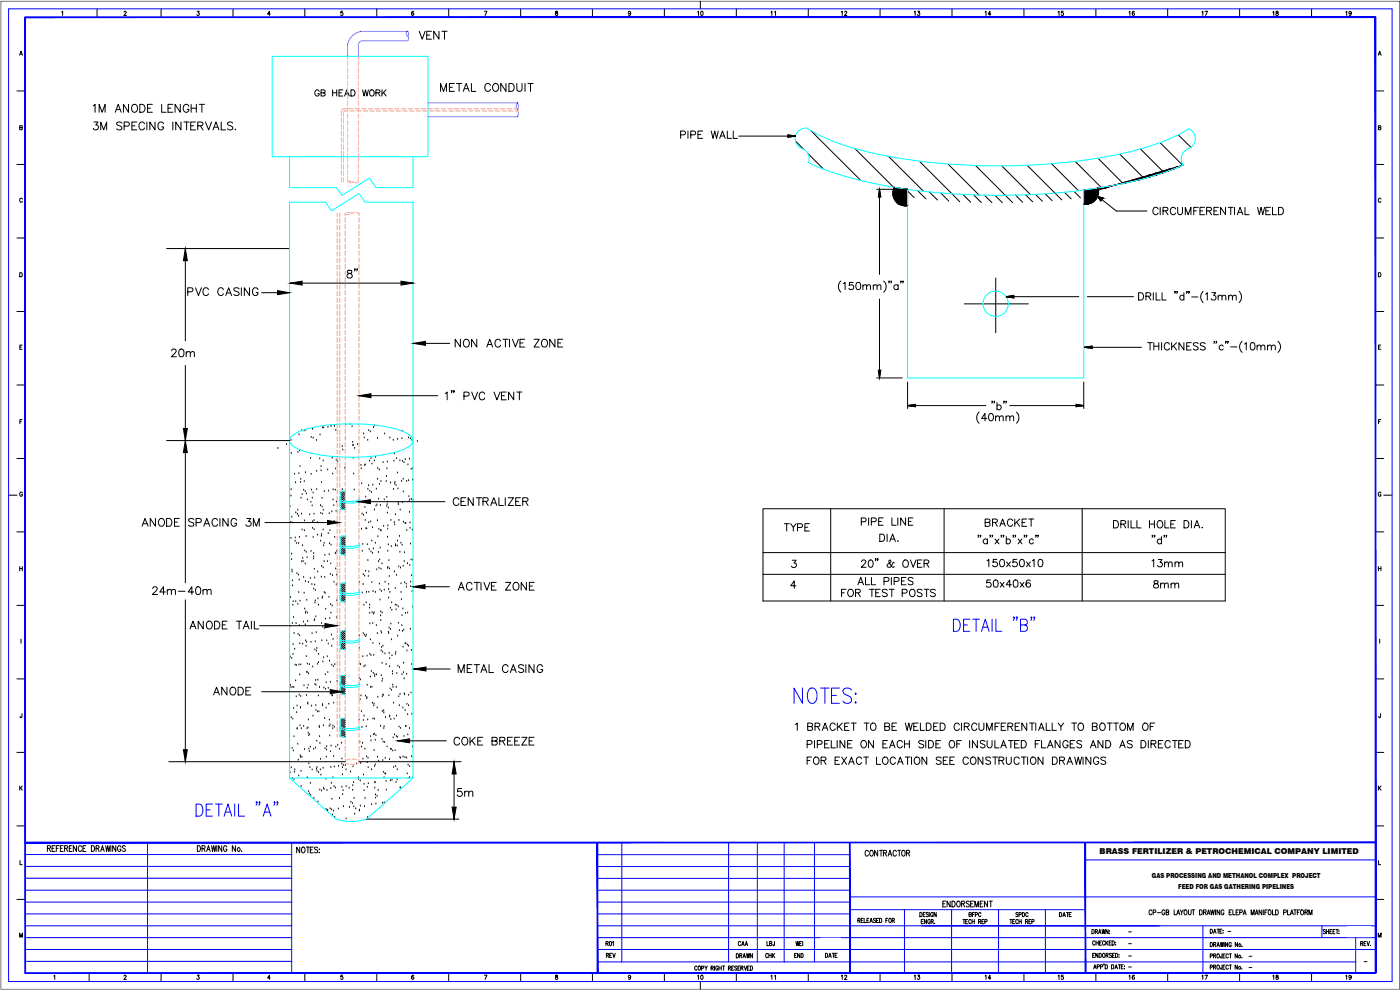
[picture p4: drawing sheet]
<svg xmlns="http://www.w3.org/2000/svg" width="420mm" height="297mm" viewBox="0 0 420 297" stroke-linecap="round" stroke-linejoin="round" font-family="sans-serif">
<defs><g id="words">
<text font-size="8.4" fill="#00f" x="237.4" y="212.4">NOTES:</text>
<text font-size="6.6" x="292.1" y="128.1">(40mm)</text>
<g font-size="6.2">
<text x="103.4" y="84.7">8&quot;</text>
<text x="132.6" y="121.4">1&quot; PVC VENT</text>
</g>
<g font-size="5.7">
<text x="124.9" y="13.1">VENT</text>
<text x="131.2" y="28.6">METAL CONDUIT</text>
<text x="27.2" y="34.9">1M ANODE LENGHT</text>
<text x="27.2" y="40.2">3M SPECING INTERVALS.</text>
<text x="55.4" y="90">PVC CASING</text>
<text x="135.8" y="105.5">NON ACTIVE ZONE</text>
<text x="50.4" y="108.3">20m</text>
<text x="296.7" y="124.2">&quot;b&quot;</text>
<text x="41.6" y="159.1">ANODE SPACING 3M</text>
<text x="345" y="164.4">&quot;d&quot;</text>
<text x="257.5" y="171.4">20&quot; &amp; OVER</text>
<text x="345" y="171.4">13mm</text>
<text x="345.4" y="177.8">8mm</text>
<text x="63.1" y="209.9">ANODE</text>
<text x="237.8" y="220.5">1 BRACKET TO BE WELDED CIRCUMFERENTIALLY TO BOTTOM OF</text>
<text x="241.3" y="230.7">FOR EXACT LOCATION SEE CONSTRUCTION DRAWINGS</text>
<text x="136.2" y="240.2">5m</text>
</g>
<g font-size="5.3">
<text x="203.2" y="42.7">PIPE WALL</text>
<text x="345" y="65.6">CIRCUMFERENTIAL WELD</text>
<text x="135.1" y="152.8">CENTRALIZER</text>
<text x="234.6" y="160.5">TYPE</text>
<text x="257.5" y="158.7">PIPE LINE</text>
<text x="294.9" y="159.1">BRACKET</text>
<text x="263.2" y="163.7">DIA.</text>
<text x="295.3" y="171.1">150x50x10</text>
<text x="44.8" y="179.6">24m-40m</text>
<text x="136.5" y="178.2">ACTIVE ZONE</text>
<text x="256.5" y="176.7">ALL PIPES</text>
<text x="295.3" y="177.4">50x40x6</text>
<text x="251.5" y="180.3">FOR TEST POSTS</text>
<text x="56.1" y="189.8">ANODE TAIL</text>
<text x="136.5" y="202.8">METAL CASING</text>
<text x="135.5" y="224.7">COKE BREEZE</text>
</g>
<text font-size="4.9" fill="#ff9f7f" x="93.5" y="30">GB HEAD WORK</text>
<g font-size="4.4">
<text x="208.5" y="6">10</text>
<text x="230.4" y="6">11</text>
<text x="251.5" y="6">12</text>
<text x="273.4" y="6">13</text>
<text x="294.9" y="6">14</text>
<text x="316.8" y="6">15</text>
<text x="338" y="6">16</text>
<text x="359.8" y="6">17</text>
<text x="381" y="6">18</text>
<text x="402.9" y="6">19</text>
<text x="181" y="288.6">REV</text>
<text x="229" y="288.6">CHK</text>
<text x="237.4" y="288.6">END</text>
</g>
<g font-size="4">
<text x="4.9" y="17.6">A</text>
<text x="208.5" y="294.9">10</text>
<text x="230.4" y="294.9">11</text>
<text x="251.5" y="294.9">12</text>
<text x="273.4" y="294.9">13</text>
<text x="294.9" y="294.9">14</text>
<text x="316.8" y="294.9">15</text>
<text x="338" y="294.9">16</text>
<text x="359.8" y="294.9">17</text>
<text x="381" y="294.9">18</text>
<text x="402.9" y="294.9">19</text>
</g>
<g font-size="2.6">
<text x="338" y="280.8">-</text>
<text x="367.6" y="280.8">-</text>
<text x="338" y="284.3">-</text>
<text x="338" y="288.2">-</text>
<text x="338" y="291.4">-</text>
<text x="373.9" y="288.2">-</text>
<text x="373.9" y="291.4">-</text>
<text x="408.5" y="289.6">-</text>
</g>
<text font-size="2.4" x="330" y="256.3">BRASS FERTILIZER &amp; PETROCHEMICAL COMPANY LIMITED</text>
<g font-size="2.1">
<text x="345.7" y="263.5">GAS PROCESSING AND METHANOL COMPLEX PROJECT</text>
<text x="353.6" y="266.6">FEED FOR GAS GATHERING PIPELINES</text>
</g>
</g></defs>
<!-- layer: LIVELLO_18 -->
<g fill="none" stroke="#000" stroke-width=".3">
<path d="M243.5 39.3l14.9 14.9M221.7 40.8h14.8M236.5 40.5l2.3 .3-2.3 .4zM238.8 42.4l2.5 2.5M242.4 46l4.7 4.7M256.6 44.6l11.5 11.6M263.1 56.8h9.3M263.9 56.8l.4 2.3h-.7zM263.9 58.4v23.9M266.7 47l10.5 10.4M268.4 56.2a3.8 3.8 0 0 0 .2 4 3.8 3.8 0 0 0 3.8 1.5M272.4 57.3l2 2"/>
<path d="M275.4 57.2l2.5 2.5M275.9 48.4l12.1 12.1M278.9 57.6l2.4 2.4M282.3 57.9l2.4 2.4M284.6 49.3l9.2 9.2M289 58.4l2.3 2.2M292.2 58.5l2.3 2.3M292.8 49.7l11.1 11.1M295.4 58.6l2.3 2.2M298.6 58.6l2.2 2.2M300.7 49.8l8.6 8.6M304.8 58.5l2.1 2.2"/>
<path d="M307.8 58.4l2.1 2.2M308.3 49.6l10.3 10.4M310.8 58.3l2 2.1M313.7 58.2l2.1 2M315.6 49.2l8.1 8M319.4 57.7l2.1 2M322.3 57.4l2 2M322.7 48.5l7.8 7.7M325.1 57.1l.1 .1M329.4 58.9l1.6 .6-.7 .8zM329.5 47.5l7.6 7.6M329.5 56.4a3.8 3.8 0 0 1-4.3 4.8"/>
<path d="M330.7 59.9l4.3 3.4h9.2M336.1 46.3l7.3 7.2M342.3 44.7l7 7.1M348.2 42.8l6.8 6.8M353.7 40.5l3.7 3.7M50 74.6h36.9M55.6 74.6v27.7M78.5 87.8h8.4M87.1 84.9h36.9M252.3 84.3a2.28 2.28 0 0 0 0 3.4M253.1 85.1l.5-.4v2.2M256 84.7h-1l-.2 1a.77 .77 0 0 1 1.2-.1 .77 .77 0 0 1-.1 1.2 .77 .77 0 0 1-1.1-.3"/>
<path d="M257.2 84.8a.73 .73 0 0 1 1 .3l.1 .6a.98 .98 0 0 1-.6 1.2h-.2a1.35 1.35 0 0 1-.3-2.1zM259 85.9l.5-.4h.5l.1 1.4M259 85.5v1.4M260.1 85.9l.5-.4h.6v1.4M262.1 85.9l.5-.4h.5l.1 1.4M262.1 85.5v1.4M263.2 85.9l.6-.4h.5l.1 1.4M263.9 89.7v23.7M265.2 84.3a2.28 2.28 0 0 1 0 3.4M266.9 84.4h-.2h.2l-.2 .5M267.5 84.4h-.2h.2l-.2 .5M269.5 85.8a.71 .71 0 0 0-1-.1 .71 .71 0 0 0 0 1 .71 .71 0 0 0 1-.1"/>
<path d="M269.5 85.5v1.4M270.5 84.4h-.2h.2l-.2 .5M271.1 84.4h-.2h.2l-.2 .5M289.4 91.2h19.2M298.8 83.4v16.5M301.9 89l2.3-.4v.8zM304.2 89h19.6M326.3 89h13.9M341.7 87.8a1.21 1.21 0 0 1 1.4 .7 1.21 1.21 0 0 1-.3 1.4l-1.1 .1zM343.9 88.9l1.3-.1 .2-.5-.6-.5h-.9v2.2M344.6 88.9l.8 1.1M346.1 87.8v2.2"/>
<path d="M347 87.8v2.2h1.2M348.7 87.8v2.2h1.3M352.7 87.5h-.2h.2l-.2 .5M353.3 87.5h-.2h.2l-.2 .5M355.3 88.9a.69 .69 0 0 0-1-.1 .69 .69 0 0 0 0 1 .69 .69 0 0 0 1-.1M355.3 87.8v2.2M356.3 87.5h-.2h.2l-.2 .5M356.9 87.5h-.2h.2l-.2 .5M357.6 89.1h1.9M361.1 87.4a2.33 2.33 0 0 0 0 3.4M361.8 88.3l.5-.5v2.2M363.7 87.8h1.1l-.6 .9a.73 .73 0 0 1 .5 1.2 .73 .73 0 0 1-1.2-.3"/>
<path d="M365.6 89l.5-.4 .5 .1 .1 1.3M365.6 88.6v1.4M366.7 89l.5-.4 .6 .1 .1 1.3M368.7 89l.5-.4 .6 .1 .1 1.3M368.7 88.6v1.4M369.9 89l.5-.4 .5 .1 .1 1.3M371.9 87.4a2.33 2.33 0 0 1 0 3.4M55.6 109.6v65.3M107.7 118.7h23.7M124.1 103h10.9M263.1 113.4h7.7M263.6 111.1h.7l-.4 2.3z"/>
<path d="M272.4 114.6v8M325.2 114.6v8M325.5 104.2l2.2-.4v.7zM327.7 104.2h14.9M344.4 102.8h1.5M345.1 102.8v2.2M346.3 102.8v2.2M346.3 103.9h1.5M347.8 102.8v2.2M348.6 102.8v2.2M351 103.3a.81 .81 0 0 0-.9-.5 .81 .81 0 0 0-.7 .9 .92 .92 0 0 0 .3 1.1 .92 .92 0 0 0 1.2-.1l.1-.2M351.6 102.8v2.2"/>
<path d="M352.2 103.7l.9 1.3M353.1 102.8l-1.5 1.5M355.3 102.8v2.2l-1.5-2.2v2.2M356.2 103.9h.8M357.5 102.8h-1.3v2.2h1.3M359.6 103.1l-.5-.3-1 .3 .3 .6 1.1 .5 .1 .5a.97 .97 0 0 1-1.5 0M361.7 103.1l-.6-.3-.9 .3 .2 .6 1.2 .5 .1 .5-.2 .2a1 1 0 0 1-1.3-.2M364.5 102.5h-.2h.2l-.2 .5M365.1 102.5h-.2h.2l-.2 .5M367.1 103.9a.69 .69 0 0 0-1-.1 .69 .69 0 0 0 0 1 .69 .69 0 0 0 1-.1M368 102.5h-.3h.3l-.3 .5M368.6 102.5h-.2h.2l-.2 .5"/>
<path d="M369.3 104.1h1.9M372.8 102.4a2.2 2.2 0 0 0 0 3.3M373.5 103.2l.5-.4v2.2M375.5 102.9a.76 .76 0 0 1 1.1 .3v.5a.93 .93 0 0 1-.8 1.3 1.47 1.47 0 0 1-.3-2.1zM377.3 104l.5-.5 .5 .2 .1 1.3M377.3 103.5v1.5M378.4 104l.6-.5 .5 .2 .1 1.3M380.4 104l.6-.5 .5 .2 .1 1.3M380.4 103.5v1.5M381.6 104l.5-.5 .5 .2 .1 1.3M383.5 102.4a2.2 2.2 0 0 1 0 3.3M50 132.2h36.9"/>
<path d="M83.4 134.6h.1M86 133.4h.1M87.3 132.2h.1M87.4 136h.1M89.4 135.7h.1M89.7 130.5h.1M89.9 135.2h.1M90 140h.1M90.5 129.2h.1M91.3 129.3h.1M91.8 129.1h.1M93.2 137.5h.1"/>
<path d="M93.4 131.3h.1M93.8 128.8h.1M94 131.5h.1M95 132.2h.1M96 137.7h.1M96.1 130.5h.1M96.8 128.3h.1M97 138.3h.1M97.2 128.4h.1M98.4 128.2h.1M99.4 128h.1M99.7 137.4h.1"/>
<path d="M100.4 127.9h.1M100.8 129.1h.1M100.9 138.1h.1M101.3 138.5h.1M102.7 134h.1M102.9 135h.1M103.7 131.7h.1M103.8 127.5h.1M105.1 127.3h.1M105.7 128h.1M105.8 132.7h.1M105.9 133.7h.1"/>
<path d="M106 137.5h.1M106 133.6h.1M106.4 134.5h.1M107.3 133.4h.1M108.3 139.6h.1M109.1 130.2h.1M109.3 131.4h.1M109.5 139.7h.1M109.6 139.5h.1M110.4 132.1h.1M110.7 129.2h.1M110.9 138.3h.1"/>
<path d="M111.1 129.6h.1M111.3 137.6h.1M111.6 139.2h.1M112.1 128.3h.1M112.4 127.7h.1M112.4 138.3h.1M112.6 137.2h.1M113.3 131.6h.1M115 138.8h.1M115.4 130.2h.1M116.2 138.6h.1M117 131.4h.1"/>
<path d="M118 132.1h.1M118.2 138.4h.1M118.3 136.2h.1M119 137.6h.1M119.3 131.8h.1M120 138.2h.1M120.6 131.6h.1M120.7 129.4h.1M120.8 138.4h.1M121.2 138.8h.1M121.6 137.9h.1M122.4 139.5h.1"/>
<path d="M122.6 131.4h.1M122.9 137.7h.1M123.1 131.6h.1M123.6 132.1h.1M125.3 132.4h.1M272.4 121.7l2.3-.4v.7zM272.4 121.7h23.5M303.1 121.7h22.1M323 121.3l2.2 .4-2.2 .3zM79.5 156.8h22.4M87 152h.1M87.2 156.8h.1"/>
<path d="M87.3 148.8h.1M87.4 146.9h.1M87.6 155.2h.1M87.6 156.9h.1M88.4 142.3h.1M88.7 144.9h.1M88.8 153.9h.1M89.2 154.3h.1M89.4 153.1h.1M89.6 154.9h.1M89.7 142.1h.1M90.2 144.7h.1"/>
<path d="M90.3 143.8h.1M90.3 149.5h.1M90.5 154.2h.1M90.7 159h.1M90.7 148.4h.1M91.1 147.1h.1M91.3 144.5h.1M91.4 159.2h.1M91.4 156.3h.1M91.6 147.5h.1M91.7 141.8h.1M91.9 148.2h.1"/>
<path d="M92.2 150h.1M93 154.5h.1M93.3 150.7h.1M93.4 142.3h.1M93.5 147.1h.1M93.7 151.8h.1M93.7 149.5h.1M93.8 158.5h.1M93.9 156.5h.1M94 147.9h.1M94.2 154.3h.1M94.2 156.2h.1"/>
<path d="M94.3 158.9h.1M95 141.4h.1M95 146.9h.1M95.3 156.8h.1M96.2 151.7h.1M96.3 154h.1M96.4 140h.1M96.4 141.3h.1M96.5 144.8h.1M96.6 149.5h.1M96.6 152.1h.1M96.8 154.2h.1"/>
<path d="M97 159h.1M97 153.1h.1M97.3 147.5h.1M98.3 141h.1M98.6 147.3h.1M98.8 154.1h.1M99 159.2h.1M99.6 153.6h.1M99.8 142.2h.1M99.9 150h.1M100 147h.1M100.2 151.7h.1"/>
<path d="M100.3 156.4h.1M100.6 147.1h.1M100.8 140.7h.1M100.9 153.4h.1M101 150.7h.1M102.7 146.9h.1M103 147.3l-.7 .8M103.5 140.5h.1M103.6 152.7l-.3 .2M103.6 152.1l-.9 .8M103.6 151.5l-1.2 1.3M103.6 150.9l-1.3 1.4"/>
<path d="M103.6 150.3l-1.3 1.4M103.6 149.7l-1.3 1.4M103.6 149.1l-1.3 1.3M103.6 148.5l-1.3 1.3M103.6 147.9l-1.3 1.4M103.6 147.3l-1.3 1.4M106.1 142.2h.1M106.3 147h.1M107.5 150.5h26M108.4 140.7h.1M108.5 158.8h.1M108.5 145.1h.1"/>
<path d="M108.7 150.7h.1M108.7 154.2h.1M109.1 154.6h.1M109.5 152.3h.1M109.6 156.2h.1M109.8 149.2h.1M109.8 158.6h.1M109.9 154h.1M110.1 158.7h.1M110.4 146.8h.1M110.6 145.7h.1M110.7 156.8h.1"/>
<path d="M111 147.4h.1M111.3 156.6h.1M111.5 147.8h.1M111.8 158.4h.1M111.9 145.6h.1M112.4 153h.1M112.9 151.8h.1M112.9 146.8h.1M113.1 151.5h.1M113.3 156.2h.1M113.3 143.8h.1M113.4 140.6h.1"/>
<path d="M113.6 149.8h.1M113.7 158.8h.1M113.8 141h.1M113.9 145.3h.1M114.2 151.7h.1M114.2 159.2h.1M114.3 144.5h.1M114.4 159.2h.1M115.1 157.9h.1M115.3 150h.1M115.9 144.5h.1M116 143h.1"/>
<path d="M116.1 149.2h.1M116.1 152h.1M116.1 140.7h.1M116.2 151.4h.1M116.2 154h.1M116.3 150.7h.1M116.4 158.7h.1M116.4 157.8h.1M116.5 152.4h.1M117.2 144.9h.1M117.3 156.2h.1M118.1 146.8h.1"/>
<path d="M118.3 156.8h.1M118.4 157.5h.1M118.4 145.2h.1M118.5 144.7h.1M118.7 154.4h.1M118.9 145.7h.1M119.3 141.9h.1M119.4 146.7h.1M119.5 150.9h.1M119.5 151.4h.1M119.7 156.2h.1M120.1 153h.1"/>
<path d="M120.5 144.4h.1M120.8 150.8h.1M121 143.8h.1M121 147.6h.1M121.1 156.7h.1M121.6 157.1h.1M121.8 157h.1M122 144.4h.1M122.1 159.2h.1M122.6 144.2h.1M122.7 149h.1M122.8 150.5h.1"/>
<path d="M122.9 153.7h.1M123 150h.1M123.1 158.5h.1M123.1 156.9h.1M123.4 140.8h.1M123.5 149.8h.1M123.7 159h.1M123.8 140.7h.1M123.9 144h.1M124 150.3h.1M229 152.6h138.7v27.7h-138.7zM249.3 152.6v27.7"/>
<path d="M283.3 152.6v27.7M324.8 152.6v27.7M334.2 156.2h.7a1.18 1.18 0 0 1 .8 1.1 1.18 1.18 0 0 1-.8 1.1h-.7zM336.4 157.3l1.3-.1 .2-.6-.6-.4h-.9v2.2M337.1 157.3l.8 1.1M338.6 156.2v2.2M339.4 156.2v2.2h1.3M341.2 156.2v2.2h1.3M345 156.2v2.2M345 157.3h1.5M346.5 156.2v2.2M347.5 156.5l.2-.2a1.08 1.08 0 0 1 1.3 .7 1.08 1.08 0 0 1-.7 1.4 1.13 1.13 0 0 1-1-.7 1.13 1.13 0 0 1 .2-1.2z"/>
<path d="M349.6 156.2v2.2h1.2M351.4 157.3h.8M352.7 156.2h-1.3v2.2M355.3 156.2a1.21 1.21 0 0 1 1.4 .6 1.21 1.21 0 0 1-.3 1.5l-1.1 .1zM357.5 156.2v2.2M358.4 158.4l.8-2.2 .8 2.2M358.7 157.7h1M360.8 158.2l.1 .1M55.6 180v48.5M87.2 179.3h.1M87.3 161.5h.1M87.5 166.3h.1"/>
<path d="M87.5 167.9h.1M87.6 171.1h.1M87.7 171.6h.1M87.8 175.8h.1M87.8 174.3h.1M88.6 162.4h.1M88.6 161.4h.1M89 163.1h.1M89.1 172.1h.1M89.6 172.5h.1M89.6 163.1h.1M89.7 177.8h.1"/>
<path d="M89.8 174h.1M89.9 161.2h.1M90.6 168.6h.1M90.8 163.7h.1M90.8 167.5h.1M91 168.5h.1M91.1 173.3h.1M91.3 178h.1M91.5 165.3h.1M91.6 169.2h.1M91.7 174.5h.1M91.9 161h.1"/>
<path d="M91.9 165.7h.1M92.2 167.3h.1M92.5 174.7h.1M93.1 173.6h.1M93.3 165.4h.1M93.6 175.4h.1M94 161.3h.1M94.1 167.7h.1M94.1 166.1h.1M94.1 167.1h.1M94.1 176.7h.1M94.3 170.8h.1"/>
<path d="M94.4 175.5h.1M94.4 173.4h.1M94.6 177.2h.1M95.3 160.6h.1M95.3 171.6h.1M95.4 179.7h.1M96.2 162.4h.1M96.4 173.2h.1M96.4 160.9h.1M96.5 160.4h.1M96.5 170h.1M96.7 179.5h.1"/>
<path d="M96.8 179.1h.1M97 170.4h.1M97.1 163.8h.1M97.3 168.5h.1M97.3 163h.1M97.3 177.8h.1M97.5 173.3h.1M97.5 166.6h.1M97.6 178h.1M98.3 168.5h.1M98.5 160.1h.1M98.7 179.2h.1"/>
<path d="M98.8 166.4h.1M98.9 163.1h.1M99.1 172.3h.1M99.3 169.2h.1M99.4 163.6h.1M99.8 172.7h.1M100.2 174.7h.1M100.5 161.2h.1M100.6 166h.1M100.8 170.7h.1M100.8 166.2h.1M100.9 175.5h.1"/>
<path d="M101 165.4h.1M101 172.5h.1M103 160.9l-.7 .7M103 174.9l-.7 .8M103.6 166.2l-.3 .3M103.6 165.6l-.9 .9M103.6 165l-1.2 1.3M103.6 164.5l-1.3 1.3M103.6 163.9l-1.3 1.3M103.6 163.3l-1.3 1.3M103.6 162.7l-1.3 1.3M103.6 162.1l-1.3 1.3"/>
<path d="M103.6 161.4l-1.3 1.4M103.6 160.9l-1.3 1.3M103.6 179.7l-.9 .9M103.6 179.1l-1.2 1.3M103.6 178.5l-1.3 1.4M103.6 178l-1.3 1.3M103.6 177.4l-1.3 1.3M103.6 176.8l-1.3 1.3M103.6 176.1l-1.3 1.4M103.6 175.5l-1.3 1.4M103.6 174.9l-1.3 1.4M107.9 174.7h.1"/>
<path d="M108.7 177.9h.1M108.7 165.4h.1M108.9 163.4h.1M109 175.4h.1M109 172.4h.1M109.4 172.8h.1M109.7 171.4h.1M110 177.7h.1M110.2 163.4h.1M110.4 168.2h.1M110.5 173h.1M110.7 177.7h.1"/>
<path d="M110.7 171.6h.1M110.8 164.9h.1M111.3 165.6h.1M111.6 162.3h.1M111.6 174.8h.1M111.8 166h.1M112 177.5h.1M112.1 164.7h.1M112.6 163h.1M112.7 177.7h.1M113.1 171h.1M113.4 161h.1"/>
<path d="M113.6 165.8h.1M113.6 168.5h.1M113.7 170.5h.1M113.9 175.2h.1M114 168h.1M114 177h.1M114.1 164.5h.1M114.3 170.8h.1M114.5 177.4h.1M114.6 169.1h.1M115.3 177.1h.1M115.6 174.7h.1"/>
<path d="M116.3 170.5h.1M116.3 161.2h.1M116.4 165.4h.1M116.4 170.3h.1M116.5 163.5h.1M116.6 176.9h.1M116.6 175.3h.1M116.6 179.4h.1M116.7 168.2h.1M116.8 173h.1M116.9 170.7h.1M117 177.7h.1"/>
<path d="M117.4 164h.1M118.4 171.6h.1M118.6 176.6h.1M118.7 163.8h.1M118.7 163.4h.1M119 172.6h.1M119.2 163.9h.1M119.3 162.3h.1M119.7 170.1h.1M119.9 160.9h.1M120 165.7h.1M120.2 170.4h.1"/>
<path d="M120.3 163h.1M120.4 175.2h.1M120.4 177.7h.1M120.5 179.9h.1M120.7 163.6h.1M121 169.9h.1M121.3 168.5h.1M121.4 165.8h.1M121.5 174.9h.1M121.9 175.3h.1M122 176.2h.1M122.3 169.1h.1"/>
<path d="M123 169.7h.1M123.2 163.2h.1M123.2 176h.1M123.3 174.7h.1M123.4 168h.1M123.5 172.7h.1M123.7 177.5h.1M123.8 168.1h.1M124 176.1h10.9M229 165.8h138.7M229 172.3h138.7M237.7 168.1h1.2l-.6 .8a.74 .74 0 0 1 .5 1.2 .74 .74 0 0 1-1.3-.2"/>
<path d="M238.9 175.8h-1.6l1.1-1.5v2.2M293.7 160.6h-.2h.2l-.2 .6M294.3 160.6h-.2h.2l-.2 .6M296.3 162a.7 .7 0 0 0-1-.1 .7 .7 0 0 0 0 1.1 .7 .7 0 0 0 1-.2M296.3 161.7v1.5M297.3 160.6h-.2h.2l-.2 .6M297.9 160.6h-.2h.2l-.2 .6M298.6 161.7l1.2 1.5M299.8 161.7l-1.2 1.5M300.6 160.6h-.2h.2l-.2 .6M301.2 160.6h-.2h.2l-.2 .6M302 162a.68 .68 0 0 1 1-.1 .68 .68 0 0 1 0 1 .68 .68 0 0 1-1-.1"/>
<path d="M302 161v2.2M304.2 160.6h-.2h.2l-.2 .6M304.8 160.6h-.2h.2l-.2 .6M305.6 161.7l1.1 1.5M306.7 161.7l-1.1 1.5M307.6 160.6h-.3h.3l-.3 .6M308.1 160.6h-.2h.2l-.2 .6M310.1 162a.68 .68 0 0 0-1-.1 .68 .68 0 0 0 0 1 .68 .68 0 0 0 1-.1M311 160.6h-.2h.2l-.2 .6M311.6 160.6h-.2h.2l-.2 .6M77.9 187.7h23.2M87 188.1h.1"/>
<path d="M87.1 197.1h.1M87.5 197.6h.1M87.7 187.1h.1M87.9 181.6h.1M87.9 196.3h.1M88 180.5h.1M88 193.4h.1M88.1 185.3h.1M88.3 190.1h.1M88.4 194.8h.1M88.6 199.5h.1M88.8 180.5h.1"/>
<path d="M88.9 187.1h.1M88.9 199.7h.1M89.4 181.3h.1M89.5 190.3h.1M89.7 199.5h.1M89.9 187.7h.1M89.9 190.7h.1M90 193.2h.1M90 180.4h.1M90.3 199.5h.1M90.8 193.3h.1M91.1 186.6h.1"/>
<path d="M91.4 182.7h.1M91.6 187.5h.1M91.7 184h.1M91.7 192.3h.1M91.8 183.5h.1M91.9 193.9h.1M91.9 197h.1M92 192.7h.1M92.1 180.1h.1M92.2 199.2h.1M92.2 184h.1M92.3 186.5h.1"/>
<path d="M92.8 199.4h.1M93.3 192.7h.1M93.6 190.1h.1M94.3 186.2h.1M94.4 185.9h.1M94.5 195h.1M94.5 180.9h.1M94.6 180.3h.1M94.6 192.6h.1M94.8 185.1h.1M94.9 189.8h.1M95 195.4h.1"/>
<path d="M95.1 194.5h.1M95.3 199.3h.1M95.6 198.8h.1M95.6 181.6h.1M95.6 196.3h.1M96.5 187.1h.1M96.6 192.3h.1M96.9 188.2h.1M96.9 198.6h.1M97.1 197.3h.1M97.3 188.6h.1M97.6 187.7h.1"/>
<path d="M97.7 185.7h.1M97.7 182.8h.1M97.9 187.5h.1M98 192.3h.1M98.2 197h.1M98.5 193.2h.1M98.9 198.4h.1M99 185.6h.1M99.2 181.4h.1M99.3 184h.1M99.5 190.5h.1M99.6 193.9h.1"/>
<path d="M99.6 199.6h.1M99.7 181.8h.1M99.9 191.8h.1M100.5 199.4h.1M101 185.3h.1M101.1 180.2h.1M103 189.3l-.7 .7M103.6 180.3l-.3 .3M103.6 194.6l-.3 .3M103.6 194l-.9 .9M103.6 193.4l-1.2 1.3M103.6 192.9l-1.3 1.3"/>
<path d="M103.6 192.3l-1.3 1.3M103.6 191.7l-1.3 1.3M103.6 191l-1.3 1.4M103.6 190.4l-1.3 1.4M103.6 189.9l-1.3 1.3M103.6 189.3l-1.3 1.3M107.9 194.5h.1M107.9 190.8h.1M108 199.2h.1M108.2 199.4h.1M108.9 197h.1M109 190.1h.1"/>
<path d="M109.2 181.6h.1M109.3 190.6h.1M109.6 199.8h.1M109.8 191h.1M109.9 190.5h.1M109.9 180.9h.1M110.2 196.9h.1M110.9 182.4h.1M111 184h.1M111 181.6h.1M111 187.2h.1M111 196.3h.1"/>
<path d="M111.2 192h.1M111.3 196.7h.1M111.7 183.8h.1M111.9 187.1h.1M111.9 193h.1M112.1 184.3h.1M112.2 196.6h.1M112.3 183.8h.1M112.9 187.7h.1M113.2 190.1h.1M113.9 193.2h.1M114 180h.1"/>
<path d="M114.2 184.8h.1M114.3 183.6h.1M114.3 186.2h.1M114.3 189.5h.1M114.4 195.3h.1M114.5 194.3h.1M114.5 189.9h.1M114.7 199h.1M114.7 183.9h.1M114.9 195.7h.1M114.9 193.9h.1M115.5 196.2h.1"/>
<path d="M115.9 199.4h.1M116.5 189.7h.1M116.7 190.1h.1M116.8 188.5h.1M116.8 196h.1M117 197.6h.1M117.2 182.5h.1M117.2 188.9h.1M117.3 187.2h.1M117.5 192h.1M117.6 180.9h.1M117.6 183.1h.1"/>
<path d="M117.6 196.8h.1M118.6 181.5h.1M118.7 196.3h.1M118.8 195.7h.1M118.9 183h.1M119.1 181.7h.1M119.3 190.9h.1M119.4 199.9h.1M119.5 187h.1M119.5 182.1h.1M119.9 189.2h.1M120.6 187.7h.1"/>
<path d="M120.7 184.7h.1M120.8 189.4h.1M120.9 182.7h.1M120.9 194.2h.1M121.1 199h.1M121.2 189h.1M121.6 193.2h.1M121.7 184.1h.1M121.8 193.1h.1M122.1 195.3h.1M122.3 193.5h.1M122.3 183.9h.1"/>
<path d="M122.6 193.9h.1M123.1 188.8h.1M123.4 195.1h.1M123.6 199.4h.1M123.8 182.2h.1M78.5 207.5h24.2M87.2 205.6h.1M87.3 206.3h.1M87.4 215.3h.1M87.9 206.2h.1M87.9 215.8h.1M88.1 212.5h.1"/>
<path d="M88.2 206.3h.1M88.7 204.3h.1M88.9 209.1h.1M89 213.8h.1M89.2 218.8h.1M89.2 211.8h.1M89.2 218.6h.1M89.8 208.6h.1M90 202.5h.1M90 217.7h.1M90.2 212.3h.1M90.2 212.5h.1"/>
<path d="M90.3 209h.1M90.4 218.6h.1M91.1 218h.1M91.2 205.8h.1M91.9 208.7h.1M92.1 201.7h.1M92.2 218.6h.1M92.2 201.7h.1M92.2 206.5h.1M92.4 211.3h.1M92.4 210.9h.1M92.4 218.4h.1"/>
<path d="M92.5 205.6h.1M92.5 220h.1M92.5 216h.1M92.6 202.2h.1M93.5 211.9h.1M93.9 200.1h.1M93.9 214.9h.1M94.5 205.3h.1M94.7 204.2h.1M94.8 211.7h.1M94.8 205.6h.1M94.8 213.2h.1"/>
<path d="M95.3 213.6h.1M95.4 204.1h.1M95.5 208.8h.1M95.7 213.6h.1M95.8 217.9h.1M95.8 218.3h.1M95.9 206.3h.1M96.8 211.4h.1M96.8 211.8h.1M97.1 217.7h.1M97.2 206.4h.1M97.5 215.6h.1"/>
<path d="M97.6 202.5h.1M97.7 206.8h.1M97.9 204.9h.1M97.9 212.5h.1M98.4 201.8h.1M98.5 206.5h.1M98.7 211.3h.1M98.8 218h.1M98.8 216.1h.1M99.1 217.5h.1M99.1 204.7h.1M99.6 208.6h.1"/>
<path d="M99.8 208.8h.1M99.9 218.6h.1M99.9 217.8h.1M100 200h.1M100.2 211h.1M100.3 218.2h.1M101.2 204.5h.1M103 202.6l-.7 .8M103 215.5l-.7 .8M103.6 208.1l-.3 .2M103.6 207.4l-.9 .9M103.6 206.8l-1.2 1.3"/>
<path d="M103.6 206.2l-1.3 1.3M103.6 205.6l-1.3 1.4M103.6 205l-1.3 1.4M103.6 204.5l-1.3 1.3M103.6 203.9l-1.3 1.3M103.6 203.3l-1.3 1.3M103.6 202.6l-1.3 1.4M103.6 219.7l-1.2 1.3M103.6 219.1l-1.3 1.3M103.6 218.5l-1.3 1.3M103.6 217.9l-1.3 1.3M103.6 217.3l-1.3 1.3"/>
<path d="M103.6 216.7l-1.3 1.3M103.6 216.1l-1.3 1.4M103.6 215.5l-1.3 1.4M107.8 203.6h.1M107.8 216.1h.1M108.1 209.9h.1M108.2 204h.1M108.3 208.8h.1M108.5 213.5h.1M108.6 218.3h.1M109.1 216.2h.1M109.2 200.1h.1"/>
<path d="M109.3 214.8h.1M109.7 208.9h.1M109.9 218h.1M110.1 209.7h.1M110.1 209.3h.1M110.2 205.6h.1M110.4 216h.1M111.2 203.1h.1M111.2 206.2h.1M111.5 201.5h.1M111.6 206.2h.1M111.8 211h.1"/>
<path d="M111.9 215.7h.1M112 202h.1M112.2 211.8h.1M112.3 211.2h.1M112.4 215.8h.1M112.4 203h.1M112.5 202.5h.1M113 202.5h.1M113.2 212.4h.1M113.4 209.2h.1M114.2 217.9h.1M114.4 202.7h.1"/>
<path d="M114.6 204.5h.1M114.7 209.1h.1M114.7 213.5h.1M114.8 203.8h.1M115 208.5h.1M115 208.6h.1M115.1 213.3h.1M115.2 218.6h.1M115.2 213.9h.1M115.3 218h.1M115.7 215.3h.1M116.7 208.8h.1"/>
<path d="M116.9 200.1h.1M117 215.1h.1M117 214.8h.1M117.1 206.7h.1M117.3 215.9h.1M117.5 207.1h.1M117.8 202.3h.1M117.8 201.5h.1M117.9 205.6h.1M117.9 206.2h.1M118.1 211h.1M118.3 215.8h.1"/>
<path d="M118.9 206.2h.1M119 214.9h.1M119.1 202.1h.1M119.7 209.1h.1M119.8 218.1h.1M119.8 211.7h.1M119.9 200.3h.1M120.1 208.4h.1M120.2 218.6h.1M120.7 202.4h.1M120.9 212.4h.1M121.1 201.8h.1"/>
<path d="M121.3 203.7h.1M121.3 208.2h.1M121.4 208.4h.1M121.6 213.2h.1M121.8 218h.1M121.8 217.9h.1M122 202.3h.1M122.1 211.3h.1M122.3 214.4h.1M122.6 211.7h.1M122.6 208.6h.1M122.9 218.6h.1"/>
<path d="M123.4 207.9h.1M123.6 214.3h.1M124.2 200.7h10.9M50.7 228.5h52.9M87 231.8h.1M87.4 230.4h.1M87.7 224.5h.1M87.8 233.6h.1M88.1 225.3h.1M88.2 221.1h.1M88.2 234h.1M88.3 231.7h.1"/>
<path d="M88.5 231h.1M89.4 223.3h.1M89.5 228.1h.1M89.7 232.8h.1M90.1 226.8h.1M90.2 227.2h.1M90.3 231.4h.1M90.4 236h.1M90.6 227.2h.1M91.4 224.9h.1M92.2 233.4h.1M92.6 237.5h.1"/>
<path d="M92.7 220.8h.1M92.7 224.7h.1M92.7 229.2h.1M92.8 225.5h.1M92.8 238.2h.1M92.9 220.4h.1M93 230.3h.1M93.1 235h.1M93.1 224.1h.1M93.3 238.6h.1M93.7 231h.1M94.1 224.8h.1"/>
<path d="M94.2 239.6h.1M94.7 224.5h.1M95 230.8h.1M95.1 222.4h.1M95.1 230.3h.1M95.2 231.4h.1M95.6 231.8h.1M95.9 221h.1M96 237.1h.1M96 223.1h.1M96.1 231h.1M96.2 227.8h.1"/>
<path d="M96.3 232.6h.1M96.5 237.3h.1M97 230.5h.1M97.1 236.5h.1M97.2 236.9h.1M97.5 224.6h.1M97.8 233.8h.1M97.9 227.2h.1M98 225h.1M98 224h.1M98.1 237.2h.1M99 220.8h.1"/>
<path d="M99.1 225.5h.1M99.3 236.6h.1M99.3 230.3h.1M99.4 223.8h.1M99.4 235h.1M99.6 239.8h.1M99.9 233.4h.1M100.1 227h.1M100.2 236h.1M100.3 230.1h.1M100.7 236.5h.1M100.8 224.1h.1"/>
<path d="M101.3 223.6h.1M101.6 229.9h.1M101.9 224.8h.1M101.9 239.6h.1M102.5 223h.1M102.6 229.3h.1M102.6 227.7h.1M102.6 236.2h.1M102.8 232.5h.1M102.8 230.3h.1M102.8 238.4h.1M103 237.2h.1"/>
<path d="M103 229.6h.1M103.6 220.9l-.3 .2M103.6 220.3l-.9 .8M103.6 229.7h.1M103.8 231h.1M103.9 236h.1M104.8 236.5h.1M105.2 231.6h.1M105.8 237.1h.1M105.9 235.7h.1M106 230.1h.1M106.1 234.8h.1"/>
<path d="M106.3 239.6h.1M107 229.2h.1M107.6 233.4h.1M107.7 233.9h.1M107.7 228.5h30.7M108 222.7h.1M108.1 234.3h.1M108.2 229.1h.1M108.5 224.1h.1M108.8 223h.1M108.9 227.8h.1M109.1 232.5h.1"/>
<path d="M109.3 237.3h.1M109.3 235.3h.1M109.5 224.8h.1M109.6 239.6h.1M110 227.1h.1M110.2 228.8h.1M110.2 236.2h.1M110.4 227.5h.1M110.5 230.3h.1M110.5 235.1h.1M111.3 221h.1M111.3 222.3h.1"/>
<path d="M111.5 231h.1M112.1 220.5h.1M112.3 225.2h.1M112.4 220.3h.1M112.4 230h.1M112.5 236.5h.1M112.5 234.9h.1M112.6 234.7h.1M112.6 222.1h.1M112.6 229.5h.1M112.7 238.5h.1M112.7 239.5h.1"/>
<path d="M112.8 220.7h.1M113.2 238.9h.1M113.3 227.2h.1M113.5 237.1h.1M113.6 228.4h.1M114.6 221.9h.1M114.9 228.2h.1M115 222.7h.1M115.1 231.7h.1M115.3 233.4h.1M115.4 222.8h.1M115.5 232.1h.1"/>
<path d="M115.6 227.5h.1M115.7 232.3h.1M115.9 234.4h.1M115.9 237.1h.1M116.2 224.1h.1M116.9 227.9h.1M117.2 234.3h.1M117.2 224.8h.1M117.4 224.9h.1M117.6 234.1h.1M117.9 225.3h.1M118 221.4h.1"/>
<path d="M118.2 230.3h.1M118.4 220.5h.1M118.6 225.2h.1M118.7 230h.1M118.9 234.8h.1M119 221h.1M119.2 234h.1M119.2 231h.1M119.3 221.2h.1M119.3 222.3h14.6M120 227.3h.1M120.1 236.3h.1"/>
<path d="M120.1 236.5h.1M120.2 227.5h.1M120.9 227.1h.1M121.2 221h.1M121.5 227.3h.1M121.9 222.7h.1M122 227.4h.1M122.2 232.2h.1M122.4 220.5h.1M122.5 229.6h.1M122.5 233.6h.1M122.9 233.3h.1"/>
<path d="M122.9 230h.1M123.5 227.1h.1M123.8 233.4h.1M123.8 224.1h.1M136.3 228.6v17.2M242.2 223.3l1.3-.1 .2-.3-.2-.6-1.3-.1v2.2M244.4 222.2v2.2M245.3 223.3l1.2-.1 .2-.3-.2-.6-1.2-.1v2.2M247.5 223.2h.8M248.8 222.2h-1.3v2.2M249.5 222.2v2.2h1.2M251.2 222.2v2.2"/>
<path d="M253.5 222.2v2.2l-1.4-2.2v2.2M254.4 223.2h.8M255.7 222.2h-1.3v2.2M258.6 222.5a1.01 1.01 0 0 1 1.4 .1 1.01 1.01 0 0 1-.2 1.5 1.01 1.01 0 0 1-1.4-.2 1.01 1.01 0 0 1 .2-1.4zM262.1 222.2v2.2l-1.5-2.2v2.2M265 223.2h.8M266.3 222.2h-1.3v2.2M267 224.4l.8-2.2 .8 2.2M267.3 223.6h1M270.8 222.7a.81 .81 0 0 0-.9-.5 .81 .81 0 0 0-.7 .8 .91 .91 0 0 0 .3 1.2 .91 .91 0 0 0 1.2-.1l.1-.3M271.4 223.2h1.5M271.4 222.2v2.2"/>
<path d="M272.9 222.2v2.2M277.2 222.5l-.5-.3-1 .3 .2 .5 1.2 .5 .1 .6a.93 .93 0 0 1-1.5 0M277.8 222.2v2.2M278.7 222.2h.7a1.18 1.18 0 0 1 .7 1.1 1.18 1.18 0 0 1-.7 1.1h-.7zM280.9 223.2h.8M282.2 222.2h-1.3v2.2M285.2 222.3a1.07 1.07 0 0 1 1.3 .9 1.07 1.07 0 0 1-1 1.2 1.36 1.36 0 0 1-.3-2.1zM287.1 223.2h.9M288.5 222.2h-1.4v2.2M291 222.2v2.2M293.3 222.2v2.2l-1.5-2.2v2.2M295.6 222.5l-.5-.3-.9 .3 .2 .5 1.1 .5 .1 .6a.89 .89 0 0 1-1.4 0"/>
<path d="M296.2 222.2l.2 1.9a.74 .74 0 0 0 .8 .3 .74 .74 0 0 0 .5-.6v-1.6M298.6 222.2v2.2h1.2M300.4 224.4l.8-2.2 .8 2.2M300.7 223.6h1M303.4 222.2v2.2M304.5 223.2h.9M305.9 222.2h-1.4v2.2M306.5 222.2h.8a1.18 1.18 0 0 1 .7 1.1 1.18 1.18 0 0 1-.7 1.1h-.8zM310.7 223.2h.8M312.1 222.2h-1.4v2.2M312.6 222.2v2.2h1.3M314.4 224.4l.8-2.2 .8 2.2"/>
<path d="M314.7 223.6h1M318.1 222.2v2.2l-1.4-2.2v2.2M320.5 222.7a.81 .81 0 0 0-.9-.5 .81 .81 0 0 0-.6 .8v.5a.79 .79 0 0 0 .8 .9 .79 .79 0 0 0 .7-.9h-.5M321.2 223.2h.8M322.5 222.2h-1.3v2.2M324.6 222.5l-.5-.3-.9 .3 .2 .5 1.1 .5 .1 .6a.89 .89 0 0 1-1.4 0M327.2 224.4l.9-2.2 .8 2.2M327.6 223.6h1M331 222.2v2.2l-1.5-2.2v2.2M331.9 222.2h.7a1.16 1.16 0 0 1 .8 1.1 1.16 1.16 0 0 1-.8 1.1h-.7zM336 224.4l.9-2.2 .8 2.2M336.3 223.6h1.1"/>
<path d="M339.8 222.5l-.5-.3-1 .3 .2 .5 1.1 .4 .2 .4a.81 .81 0 0 1-.6 .6 .81 .81 0 0 1-.9-.3M342.4 222.2h.8a1.18 1.18 0 0 1 .7 1.1 1.18 1.18 0 0 1-.7 1.1h-.8zM344.6 222.2v2.2M345.4 223.2l1.3-.1 .2-.3-.1-.4-1.4-.2v2.2M346.2 223.2l.7 1.2M347.6 223.2h.9M349 222.2h-1.4v2.2h1.4M351.2 222.7a.81 .81 0 0 0-.9-.5 .81 .81 0 0 0-.7 .8 .91 .91 0 0 0 .3 1.2 .91 .91 0 0 0 1.2-.1l.1-.3M351.8 222.2h1.5M352.6 222.2v2.2M353.7 223.2h.9M355.1 222.2h-1.4v2.2h1.4"/>
<path d="M355.7 222.2h.7a1.18 1.18 0 0 1 .8 1.1 1.18 1.18 0 0 1-.8 1.1h-.7zM95.4 240.6h.1M97.9 242.9h.1M98.3 243.1h.1M98.3 243.2h.1M99.1 242.7h.1M99.5 243h.1M99.8 244.5h.1M100.1 243.4h.1M100.5 245.2h.1M101.5 242.7h.1M103.1 242h.1"/>
<path d="M103.9 245.7h.1M104.9 242.3h.1M105.3 240.7h.1M105.7 241.1h.1M106.2 242.1h.1M106.4 244.3h.1M106.8 242.7h.1M107.8 243.3h.1M107.9 243.1h.1M108.2 241.8h.1M109.4 242h.1M110 245.8h27.7"/>
<path d="M110.3 245.3h.1M111.5 241.4h.1M112.8 241.2h.1M114.8 241h.1M115.3 240.9h.1"/>
</g>
<!-- layer: LOGOS -->
<g fill="none" stroke="#0ff" stroke-width=".3">
<path d="M81.7 16.9h46.7v30.1h-46.7zM242.2 38.5a67 67 0 0 0 23.2 8.2 188.3 188.3 0 0 0 72.8-1 60.7 60.7 0 0 0 18.6-7.1M242.2 38.4a3.2 3.2 0 0 0-3.5 2.4 3.2 3.2 0 0 0 1.9 3.8M356.8 38.7a3.2 3.2 0 0 1 1.9 3.2 3.2 3.2 0 0 1-2.4 2.8 3.3 3.3 0 0 0-1.2 4.8M86.9 47v9.3h14.1l1.6 2.3 8.2-5.1 2.1 2.8h11.1v-9.3M240.6 44.6a3.3 3.3 0 0 1 2.1 4.2 111.9 111.9 0 0 0 35.9 8.8 197.7 197.7 0 0 0 61.7-3.3l9.3-2.6 5.5-2.2M272.4 56.8v56.6h52.8v-56.4M86.9 60.9h.1M124 60.9h.1M103.6 127.2a34.1 34.1 0 0 0-15.3 3 2 2 0 0 0-1.4 1.9 2 2 0 0 0 1.3 1.9 32.7 32.7 0 0 0 14.9 3.2 46.1 46.1 0 0 0 18.5-2.6 3.2 3.2 0 0 0 2.3-2.7 5.6 5.6 0 0 0-4.2-2.9l-6.1-1.3-5.9-.5M103.6 127.2h4.1M102 149.9v.5"/>
<path d="M102 150.4a7.9 7.9 0 0 0 5.9 0M102.3 149.6l-.3 .3a8.8 8.8 0 0 0 5.9 0l-.2-.2M102.6 152.9h1M102.6 147.3l-.4 .4 .1 4.9 .3 .4M102.7 147.3h.9M108 149.9v.5M102 163.4v.5a7.9 7.9 0 0 0 5.9 0M102 177.5v.5a7.9 7.9 0 0 0 5.9 0M102.3 163.1l-.3 .3a8.8 8.8 0 0 0 5.9 .1l-.2-.3M102.3 177.2l-.3 .3a8.8 8.8 0 0 0 5.9 0l-.2-.2M102.6 160.8l-.4 .4 .1 4.9 .3 .4h1M102.6 174.9l-.4 .4 .1 4.9 .3 .4h1"/>
<path d="M102.7 160.9h.9M102.7 174.9h.9M108 163.4v.5M108 177.5v.5M102 191.8v.5M102 192.3a7.9 7.9 0 0 0 5.9 0M102.3 191.6l-.3 .2a8.8 8.8 0 0 0 5.9 .1l-.2-.3M102.3 189.6l-.1 4.9 .4 .4M102.6 194.9h1M103.6 189.3l-1-.1-.4 .4M108 191.8v.5M102 205.2v.5a7.9 7.9 0 0 0 5.9 0"/>
<path d="M102 218v.6M102 218.6a7.9 7.9 0 0 0 5.9 0M102.3 204.9l-.3 .3a8.8 8.8 0 0 0 5.9 0l-.2-.3M102.3 217.8l-.3 .3a8.8 8.8 0 0 0 5.9 0l-.2-.3M102.3 215.9l-.1 4.8 .4 .4h1M102.6 202.6l-.4 .4 .1 4.9 .3 .4h1M102.7 202.6h.9M103.6 215.5h-1l-.4 .4M108 205.2v.5M108 218v.6M86.9 233.5v-172.9h10.8l1.8 2.7 8.2-5.2 1.9 2.5h14.4v172.9h-37.1l13.9 12.2M124 233.5l-14 12.3"/>
<path d="M100.7 245.6a13.8 13.8 0 0 0 9.3 .1"/>
<circle cx="298.8" cy="91.2" r="3.8"/>
</g>
<!-- layer: DASH N. -->
<g fill="none" stroke="#ff9f7f" stroke-width=".3">
<path d="M104.3 16.9v.9M104.3 18.4v1.4M107.6 16.9v.9M107.6 18.4v1.4M102.4 35.3v1.3M102.4 37.3v1.3M102.4 39.3v1.3M103.1 35.6v1.3M103.1 37.5v1.4M103.1 39.5v1.3M104 32.7h-1l-.4 .2-.2 1.8M104.3 20.4v1.3"/>
<path d="M104.3 22.4v1.3M104.3 24.4v1.3M104.3 32.3v1.3M104.3 34.3v1.3M104.3 36.3v1.3M104.3 38.3v1.3M104.4 33.3l-1.2 .2-.1 1.4M104.6 32.7h1.4M105.1 33.3h1.3M106.6 32.7h1.3M107.1 33.3h1.3M107.6 20.4v1.3"/>
<path d="M107.6 22.4v1.3M107.6 24.4v1.3M107.6 32.3v1.3M107.6 34.3v1.3M107.6 36.3v1.3M107.6 38.3v1.3M108.6 32.7h1.3M109 33.3h1.4M110.6 32.7h1.3M111 33.3h1.3M112.6 32.7h1.3M113 33.3h1.3"/>
<path d="M114.5 32.7h1.4M115 33.3h1.3M116.5 32.7h1.3M117 33.3h1.3M118.5 32.7h1.3M118.9 33.3h1.4M120.5 32.7h1.3M120.9 33.3h1.3M122.5 32.7h1.3M122.9 33.3h1.3M124.5 32.7h1.3M124.9 33.3h1.3"/>
<path d="M126.4 32.7h1.4M126.9 33.3h1.3M128.4 32.7h1.3M128.8 33.3h1.4M130.4 32.7h1.3M130.8 33.3h1.3M132.4 32.7h1.3M132.8 33.3h1.3M134.4 32.7h1.3M134.8 33.3h1.3M136.3 32.7h1.4M136.8 33.3h1.3"/>
<path d="M138.3 32.7h1.3M138.8 33.3h1.3M140.3 32.7h1.3M140.7 33.3h1.4M142.3 32.7h1.3M142.7 33.3h1.3M144.3 32.7h1.3M144.7 33.3h1.3M146.2 32.7h1.4M146.7 33.3h1.3M148.2 32.7h1.3M148.7 33.3h1.3"/>
<path d="M150.2 32.7h1.3M150.6 33.3h1.4M152.2 32.7h1.3M152.6 33.3h1.3M154.2 32.7h.9M154.6 33.3h.9M102.4 41.3v1.3M102.4 43.3v1.3M102.4 45.2v1.4M102.4 47.2v1.3M102.4 49.2v1.3M102.4 51.2v1.3"/>
<path d="M102.4 53.2v1.4M103.1 41.5v1.3M103.1 43.5v1.3M103.1 45.5v1.3M103.1 47.4v1.4M103.1 49.4v1.3M103.1 51.4v1.3M103.1 53.4v1.2M104.3 53.1v1.5l1.1-.3M104.3 49.1v1.3M104.3 51.1v1.3M104.3 40.2v1.4"/>
<path d="M104.3 42.2v1.3M104.3 44.2v1.3M104.3 46.2v2.3M107.6 53.1v1.5a1.46 1.46 0 0 1-1.7 0l-1.1 .2M107.6 49.1v1.3M107.6 51.1v1.3M107.6 40.2v1.4M107.6 42.2v1.3M107.6 44.2v1.3M107.6 46.2v2.3M101.2 64v1M101.2 65.6v1.4"/>
<path d="M101.2 67.6v1.3M101.2 69.6v1.3M101.2 71.6v1.3M101.2 73.6v1.3M101.2 75.6v1.3M101.2 77.5v1.4M101.2 79.5v1.3M102 64v1M102 65.6v1.4M102 67.6v1.3M102 69.6v1.3M102 71.6v1.3"/>
<path d="M102 73.6v1.3M102 75.6v1.3M102 77.5v1.4M103.6 65.4v1.3M103.6 67.4v1.3M103.6 69.3v1.4M103.6 71.3v1.3M103.6 73.3v1.3M103.6 75.3v1.3M103.6 77.3v1.3M104.2 63.8h1l.5 .2 .7-.2M105 64.3h-.8l-.6-.3v.7"/>
<path d="M107 63.8l.7 .2v.7M107.7 65.4v1.3M107.7 67.4v1.3M107.7 69.3v1.4M107.7 71.3v1.3M107.7 73.3v1.3M107.7 75.3v1.3M107.7 77.3v1.3M101.2 81.5v1.3M101.2 83.5v1.3M101.2 85.5v1.3M101.2 87.4v1.4"/>
<path d="M101.2 89.4v1.3M101.2 91.4v1.3M101.2 93.4v1.3M101.2 95.4v1.3M101.2 97.4v1.3M101.2 99.3v1.4M102 87.4v1.4M102 89.4v1.3M102 91.4v1.3M102 93.4v1.3M102 95.4v1.3M102 97.4v1.3"/>
<path d="M102 99.3v1.4M103.6 87.2v1.3M103.6 89.2v1.3M103.6 91.1v1.4M103.6 93.1v1.3M103.6 95.1v1.3M103.6 97.1v1.3M103.6 99.1v1.3M107.7 87.2v1.3M107.7 89.2v1.3M107.7 91.1v1.4M107.7 93.1v1.3"/>
<path d="M107.7 95.1v1.3M107.7 97.1v1.3M107.7 99.1v1.3M101.2 101.3v1.3M101.2 103.3v1.3M101.2 105.3v1.3M101.2 107.3v1.3M101.2 109.2v1.4M101.2 111.2v1.4M101.2 113.2v1.3M101.2 115.2v1.3M101.2 117.2v1.3"/>
<path d="M101.2 119.2v1.3M102 101.3v1.3M102 103.3v1.3M102 105.3v1.3M102 107.3v1.3M102 109.2v1.4M102 111.2v1.4M102 113.2v1.3M102 115.2v1.3M102 117.2v1.3M102 119.2v1.3M103.6 101v1.4"/>
<path d="M103.6 103v1.3M103.6 105v1.3M103.6 107v1.3M103.6 109v1.3M103.6 110.9v1.4M103.6 112.9v1.3M103.6 114.9v1.3M103.6 116.9v1.3M103.6 118.9v1.3M107.7 101v1.4M107.7 103v1.3M107.7 105v1.3"/>
<path d="M107.7 107v1.3M107.7 109v1.3M107.7 110.9v1.4M107.7 112.9v1.3M107.7 114.9v1.3M107.7 116.9v1.3M107.7 118.9v1.3M101.2 121.1v1.4M101.2 123.1v1.3M101.2 125.1v1.3M101.2 127.1v1.3M101.2 129.1v1.3"/>
<path d="M101.2 131v1.4M101.2 133v1.4M101.2 135v1.3M101.2 137v1.3M101.2 139v1.3M102 121.1v1.4M102 123.1v1.3M102 125.1v1.3M102 127.1v1.3M102 129.1v1.3M102 131v1.4M102 133v1.4"/>
<path d="M102 135v1.3M102 137v1.3M102 139v1.3M103.6 120.8v1.4M103.6 122.8v1.4M103.6 124.8v1.3M103.6 126.8v1.3M103.6 128.8v1.3M103.6 130.8v1.3M103.6 132.7v1.4M103.6 134.7v1.3M103.6 136.7v1.3"/>
<path d="M103.6 138.7v1.3M107.7 120.8v1.4M107.7 122.8v1.4M107.7 124.8v1.3M107.7 126.8v1.3M107.7 128.8v1.3M107.7 130.8v1.3M107.7 132.7v1.4M107.7 134.7v1.3M107.7 136.7v1.3M107.7 138.7v1.3M101.2 141v1.3"/>
<path d="M101.2 142.9v1.4M101.2 144.9v1.3M101.2 146.9v1.3M101.2 148.9v1.3M101.2 150.9v1.3M101.2 152.9v1.3M101.2 154.8v1.4M101.2 156.8v1.3M101.2 158.8v1.3M102 141v1.3M102 142.9v1.4M102 144.9v1.3"/>
<path d="M102 146.9v1.3M102 148.9v1.3M102 150.9v1.3M102 152.9v1.3M102 154.8v1.4M102 156.8v1.3M102 158.8v1.3M103.6 140.7v1.3M103.6 142.6v1.4M103.6 144.6v1.4M103.6 146.6v1.3M103.6 148.6v1.3"/>
<path d="M103.6 150.6v1.3M103.6 152.6v1.3M103.6 154.5v1.4M103.6 156.5v1.3M103.6 158.5v1.3M107.7 140.7v1.3M107.7 142.6v1.4M107.7 144.6v1.4M107.7 146.6v1.3M107.7 148.6v1.3M107.7 150.6v1.3M107.7 152.6v1.3"/>
<path d="M107.7 154.5v1.4M107.7 156.5v1.3M107.7 158.5v1.3M101.2 160.8v1.3M101.2 162.8v1.3M101.2 164.7v1.4M101.2 166.7v1.3M101.2 168.7v1.3M101.2 170.7v1.3M101.2 172.7v1.3M101.2 174.6v1.4M101.2 176.6v1.4"/>
<path d="M101.2 178.6v1.3M102 160.8v1.3M102 162.8v1.3M102 164.7v1.4M102 166.7v1.3M102 168.7v1.3M102 170.7v1.3M102 172.7v1.3M102 174.6v1.4M102 176.6v1.4M102 178.6v1.3M103.6 160.5v1.3"/>
<path d="M103.6 162.5v1.3M103.6 164.5v1.3M103.6 166.4v1.4M103.6 168.4v1.3M103.6 170.4v1.3M103.6 172.4v1.3M103.6 174.4v1.3M103.6 176.3v1.4M103.6 178.3v1.3M107.7 160.5v1.3M107.7 162.5v1.3M107.7 164.5v1.3"/>
<path d="M107.7 166.4v1.4M107.7 168.4v1.3M107.7 170.4v1.3M107.7 172.4v1.3M107.7 174.4v1.3M107.7 176.3v1.4M107.7 178.3v1.3M101.2 180.6v1.3M101.2 182.6v1.3M101.2 184.6v1.3M101.2 186.5v1.4M101.2 188.5v1.3"/>
<path d="M101.2 190.5v1.3M101.2 192.5v1.3M101.2 194.5v1.3M101.2 196.4v1.4M101.2 198.4v1.3M102 180.6v1.3M102 182.6v1.3M102 184.6v1.3M102 186.5v1.4M102 188.5v1.3M102 190.5v1.3M102 192.5v1.3"/>
<path d="M102 194.5v1.3M102 196.4v1.4M102 198.4v1.3M103.6 180.3v1.3M103.6 182.3v1.3M103.6 184.3v1.3M103.6 186.3v1.3M103.6 188.2v1.4M103.6 190.2v1.3M103.6 192.2v1.3M103.6 194.2v1.3M103.6 196.2v1.3"/>
<path d="M103.6 198.1v1.4M107.7 180.3v1.3M107.7 182.3v1.3M107.7 184.3v1.3M107.7 186.3v1.3M107.7 188.2v1.4M107.7 190.2v1.3M107.7 192.2v1.3M107.7 194.2v1.3M107.7 196.2v1.3M107.7 198.1v1.4M101.2 200.4v1.3"/>
<path d="M101.2 202.4v1.3M101.2 204.4v1.3M101.2 206.3v1.4M101.2 208.3v1.3M101.2 210.3v1.3M101.2 212.3v1.3M101.2 214.3v1.3M101.2 216.3v1.3M101.2 218.2v1.4M102 200.4v1.3M102 202.4v1.3M102 204.4v1.3"/>
<path d="M102 206.3v1.4M102 208.3v1.3M102 210.3v1.3M102 212.3v1.3M102 214.3v1.3M102 216.3v1.3M102 218.2v1.4M103.6 200.1v1.4M103.6 202.1v1.3M103.6 204.1v1.3M103.6 206.1v1.3M103.6 208.1v1.3"/>
<path d="M103.6 210v1.4M103.6 212v1.3M103.6 214v1.3M103.6 216v1.3M103.6 218v1.3M103.6 219.9v1.4M107.7 200.1v1.4M107.7 202.1v1.3M107.7 204.1v1.3M107.7 206.1v1.3M107.7 208.1v1.3M107.7 210v1.4"/>
<path d="M107.7 212v1.3M107.7 214v1.3M107.7 216v1.3M107.7 218v1.3M107.7 219.9v1.4M101.2 220.2v.9M102 220.2v.9M103.6 227.9v.8l1 .5M103.6 221.9v1.4M103.6 223.9v1.3M103.6 225.9v1.3M105.2 227.7l-1.2 .4"/>
<path d="M105.8 227.7l1.3 .3M106.5 229.3h-1.3M107.6 228.2l.1 .4-.6 .5M107.7 221.9v1.4M107.7 223.9v1.3M107.7 225.9v1.3M107.7 227.9v.6"/>
</g>
<!-- layer: LIVELLO_18 -->
<g fill="#000" stroke="#000" stroke-width=".3">
<path d="M263.9 56.8l.4 2.3h-.7zM268.4 56.2l4 .6h-4.2zM325.3 57h4.4zM333.7 55.7l1.1-.2zM335.7 55.3l1.1-.4h.9zM352.9 50.2l2.2-.7-1.5 .7zM55.6 74.6l.6 3.6h-1.2zM271 61.7h1.4zM83.3 87.2l3.6 .6-3.6 .6zM87.1 84.9l3.6-.5v1.1zM120.4 84.4l3.6 .5-3.6 .6zM107.7 118.7l3.6-.6v1.2z"/>
<path d="M124.1 103l3.6-.6v1.2zM263.6 111.1h.7l-.4 2.3zM55.6 132.2l.6 3.6h-1.2zM55 128.6h1.2l-.6 3.6zM98.3 156.2l3.6 .6-3.6 .6zM107.5 150.5l3.7-.6v1.2zM124 176.1l3.6-.7v1.2zM97.5 187.1l3.6 .6-3.6 .6zM99.1 206.9l3.6 .6-3.6 .6zM124.2 200.7l3.6-.6v1.2zM55 224.9h1.2l-.6 3.6zM119.3 222.3l3.6-.6v1.2z"/>
<path d="M136.3 228.6l.6 3.6h-1.2zM135.7 242.2h1.2l-.6 3.6z"/>
<path d="M236.5 40.5l2.3 .3h-2.3zM236.5 40.8v.4l2.3-.4z"/>
<path d="M268.2 56.8h4.2zM268.2 56.8h4.2z"/>
<path d="M268.1 56.8l4.3 .7v-.7zM268.1 56.8l4.3 .7h-4.4z"/>
<path d="M268 57.5l4.4 .7v-.7zM268 57.5l4.4 .7h-4.4z"/>
<path d="M268 58.2l4.4 .7v-.7zM268 58.2l4.4 .7h-4.3z"/>
<path d="M268.1 58.9l4.3 .7v-.7zM268.1 58.9l4.3 .7h-4z"/>
<path d="M268.4 59.6l4 .6v-.6zM268.4 59.6l4 .6h-3.7z"/>
<path d="M325.2 59.7l3.3 .5 .5-.5zM325.2 59.7l3.3 .5h-3.3z"/>
<path d="M325.2 59.1l3.8 .6 .4-.6zM325.2 59.1l3.8 .6h-3.8z"/>
<path d="M329.4 58.9l1.6 .6h-1.2zM329.8 59.5l.5 .8 .7-.8z"/>
<path d="M325.2 58.4l4.2 .7 .2-.7zM325.2 58.4l4.2 .7h-4.2z"/>
<path d="M325.2 57l4.5 .7v-.7zM325.2 57l4.5 .7h-4.5z"/>
<path d="M325.2 57.7l4.4 .7 .1-.7zM325.2 57.7l4.4 .7h-4.4z"/>
<path d="M329.5 56.4l.2 .6 2-.6zM325.3 57l4.2-.6 .2 .6zM325.2 57h4.5z"/>
<path d="M331.7 56.4l2.4-.7zM329.5 56.4l4.2-.7-2 .7z"/>
<path d="M335.4 55.3l1.4-.4zM334.8 55.5l.9-.2z"/>
<path d="M337.7 54.9l1.9-.4h-1.4zM336.8 54.9l1.4-.4-.5 .4z"/>
<path d="M339.8 54l-.2 .5 1.9-.5zM338.2 54.5l1.6-.5-.2 .5z"/>
<path d="M341.5 53.5v.5l1.9-.5zM339.8 54l1.7-.5v.5z"/>
<path d="M343.2 53l.2 .5 1.8-.5zM341.5 53.5l1.7-.5 .2 .5z"/>
<path d="M344.9 52.5l.3 .5 1.8-.5zM343.2 53l1.7-.5 .3 .5z"/>
<path d="M346.8 52l.2 .5 1.7-.5zM344.9 52.5l1.9-.5 .2 .5z"/>
<path d="M348.7 51.4v.6l1.7-.6zM346.8 52l1.9-.6v.6z"/>
<path d="M350.8 50.8l-.4 .6 1.6-.6zM348.7 51.4l2.1-.6-.4 .6z"/>
<path d="M352 50.8l1.6-.6h-.7zM350.8 50.8l2.1-.6-.9 .6z"/>
<path d="M271 61.7h1.4zM271.2 61.7h1.2z"/>
<path d="M268.7 60.2l3.7 .5v-.5zM268.7 60.2l3.7 .5h-3.2z"/>
<path d="M269.2 60.7l3.2 .5v-.5zM269.2 60.7l3.2 .5h-2.7z"/>
<path d="M269.7 61.2l2.7 .3v-.3zM269.7 61.2l2.7 .3h-2.1z"/>
<path d="M270.3 61.5l2.1 .2v-.2zM270.3 61.5l2.1 .2z"/>
<path d="M325.2 61.2h1.4zM325.2 61.2h1.4zM325.2 61.2h1.4z"/>
<path d="M325.2 61l1.4 .2 .7-.2zM325.2 61l1.4 .2h-1.4z"/>
<path d="M325.2 60.6l2.1 .4 .7-.4zM325.2 60.6l2.1 .4h-2.1z"/>
<path d="M325.2 60.2l2.8 .4 .5-.4zM325.2 60.2l2.8 .4h-2.8z"/>
<path d="M301.9 89l2.3-.4v.4zM301.9 89l2.3 .4v-.4z"/>
<path d="M325.5 104.2l2.2-.4v.4zM325.5 104.2l2.2 .3v-.3z"/>
<path d="M272.4 121.7l2.3-.4v.4zM272.4 121.7l2.3 .3v-.3z"/>
<path d="M323 121.3l2.2 .4h-2.2zM323 121.7v.3l2.2-.3z"/>
</g>
<!-- layer: TTBOX -->
<path d="M104.3 13.4v3.5M107.6 13.4v3.5M108.5 9.4a5.1 5.1 0 0 0-4.2 4M108.6 9.4h13.7M122.1 9.5a.61 .61 0 0 1 .5 .6 .61 .61 0 0 1-.5 .6l-.2-.6zM122.3 10.8l.3 .7-.3 .8-13.6-.1-.7 .3-.5 .9M128.4 35h26.9M128.4 30.9h26.9M155.1 30.9l.2-.1a1.85 1.85 0 0 1 0 2.1l-.3-.6zM155.3 32.9a1.85 1.85 0 0 1 0 2.1" fill="none" stroke="#f0f" stroke-width=".3"/>
<!-- layer: Border -->
<g fill="none" stroke="#00f" stroke-width=".3">
<path d="M2.6 2.7h415.2v291.8h-415.2zM7.6 256.4h79.9M7.6 260h79.9M44.3 252.8v39.2M87.5 252.8v39.2M179.3 260h75.8M179.3 256.4h75.8M186.6 252.8v35.8M218.7 252.8v35.8M227.3 252.8v35.8M235.3 252.8v35.8M244.4 252.8v35.8"/>
<path d="M325.8 258h87M7.6 277.8h79.9M7.6 274.2h79.9M7.6 270.7h79.9M7.6 267.1h79.9M7.6 263.5h79.9M179.3 277.8h233.5M179.3 274.2h75.8M179.3 270.7h75.8M179.3 267.1h75.8M179.3 263.6h75.8M255.1 273h70.7"/>
<path d="M271.4 272.9v19.1M276.5 277.8h71.6M285.6 273v19M299.7 273l-.1 19M313.7 273v19M361 277.8v14.2M396.7 277.8v3.6M412.7 269.1h-157.6M7.6 284.9h79.9M7.6 281.3h79.9M7.6 288.4h79.9M179.3 288.6h227.6"/>
<path d="M179.3 284.9h233.5M179.3 281.3h233.5M406.9 281.3v10.7"/>
</g>
<!-- layer: Border Text -->
<g fill="none" stroke="#000" stroke-width=".3">
<path d="M18.5 3.6l.3-.2v1.2M37.2 3.7l.5-.3 .2 .4-.7 .8h.7M59.2 3.4h.6l-.4 .4a.41 .41 0 0 1 .4 .7 .41 .41 0 0 1-.7-.1M81.1 4.2h-.8l.6-.8v1.2M102.9 3.4h-.6v.5a.39 .39 0 0 1 .6 0 .39 .39 0 0 1-.1 .6 .39 .39 0 0 1-.6-.1M124.2 3.5l-.2-.1a.6 .6 0 0 0-.5 .6 .6 .6 0 0 0 .5 .6 .36 .36 0 0 0 .2-.5 .36 .36 0 0 0-.5-.2l-.2 .3M145.4 3.4h.7l-.5 1.2M166.8 3.5l-.1 .2a.63 .63 0 0 1 .6 .9 .41 .41 0 0 1-.7-.3 .41 .41 0 0 1 .6-.5l.1-.3zM189.3 3.8a.37 .37 0 0 1-.6 .3 .37 .37 0 0 1 0-.6l.2-.1a.61 .61 0 0 1 .4 .7 .61 .61 0 0 1-.6 .5l-.1-.1M413.6 16.6l.5-1.2 .4 1.2M413.8 16.2h.5M5.9 38.3h.7v-.6h-.7v1.2l.7-.1v-.4l-.2-.1"/>
<path d="M413.7 38.3h.6v-.6h-.6v1.2l.7-.1v-.2l-.3-.3M6.7 59.8a.41 .41 0 0 0-.5-.3 .41 .41 0 0 0-.3 .4v.3a.41 .41 0 0 0 .3 .5 .41 .41 0 0 0 .5-.3M414.4 59.8a.41 .41 0 0 0-.4-.3 .41 .41 0 0 0-.4 .4v.3a.41 .41 0 0 0 .4 .5 .41 .41 0 0 0 .4-.3M5.9 81.8a.63 .63 0 0 1 .8 .6 .63 .63 0 0 1-.8 .6zM413.7 81.8a.63 .63 0 0 1 .8 .6 .63 .63 0 0 1-.8 .6zM6 104.1h.4M6.6 103.5h-.6v1.3h.6M413.7 104.1h.4M414.4 103.5h-.7v1.3h.7M6 126.5h.4M6.6 125.9h-.6v1.3M413.7 126.5h.4"/>
<path d="M414.4 125.9h-.7v1.3M6.7 147.9a.41 .41 0 0 0-.5-.3 .41 .41 0 0 0-.3 .5v.3a.42 .42 0 0 0 .4 .5 .42 .42 0 0 0 .4-.5h-.3M414.4 147.9a.41 .41 0 0 0-.4-.3 .41 .41 0 0 0-.4 .5v.3a.41 .41 0 0 0 .4 .5 .41 .41 0 0 0 .4-.5h-.2M5.9 170v1.3M5.9 170.6h.8M6.7 170v1.3M413.7 170.6h.7M413.7 170v1.3M414.4 170v1.3M6.3 191.8v1.2M414.1 191.8v1.2M6.6 214.1l-.1 1.2h-.4v-.4"/>
<path d="M414.3 214.1l-.1 1.2h-.3l-.1-.4M5.9 235.8v1.3M6.2 236.4l.5 .7M6.7 235.8l-.8 .9M413.7 235.8v1.3M413.9 236.4l.5 .7M414.4 235.8l-.7 .9M6 258.2v1.2h.6M14.2 254.5h.8l.1-.6-.9-.2v1.8M14.7 254.5l.5 1M15.6 254.5h.6M16.5 253.7h-.9v1.8h.9"/>
<path d="M16.9 254.5h.5M17.8 253.7h-.9v1.8M18.1 254.5h.5M19 253.7h-.9v1.8h.9M19.4 254.5h.8v-.6l-.8-.2v1.8M19.9 254.5l.4 1M20.8 254.5h.5M21.6 253.7h-.8v1.8h.8M22.9 253.7v1.8l-.9-1.8v1.8M24.5 254.2a.52 .52 0 0 0-.6-.5 .52 .52 0 0 0-.4 .7v.4a.53 .53 0 0 0 .4 .7 .53 .53 0 0 0 .6-.5M24.9 254.5h.5M25.8 253.7h-.9v1.8h.9"/>
<path d="M27.4 253.7a.87 .87 0 0 1 1 .9 .87 .87 0 0 1-1 .9zM28.8 254.5h.8v-.7l-.8-.1v1.8M29.3 254.5l.5 1M30.2 255.5l.5-1.8 .6 1.8M30.4 254.9h.7M31.7 253.7l.3 1.8 .3-1.8 .4 1.8 .3-1.8M33.3 253.7v1.8M34.8 253.7v1.8l-1-1.8v1.8M36.3 254.2a.52 .52 0 0 0-.6-.5 .52 .52 0 0 0-.4 .7v.4a.53 .53 0 0 0 .5 .7 .53 .53 0 0 0 .5-.7h-.4M37.6 254l-.3-.3-.6 .3 .9 1-.3 .5-.6-.3M59.2 253.7a.87 .87 0 0 1 1 .9 .87 .87 0 0 1-1 .9zM60.6 254.6l.8-.1v-.7l-.8-.1v1.8"/>
<path d="M61.1 254.6l.5 .9M62 255.5l.6-1.8 .5 1.8M62.2 254.9h.7M63.5 253.7l.3 1.8 .3-1.8 .4 1.8 .3-1.8M65.1 253.7v1.8M66.5 253.7v1.8l-.9-1.8v1.8M68.1 254.2a.51 .51 0 0 0-.7-.5 .51 .51 0 0 0-.3 .7v.4a.52 .52 0 0 0 .5 .7 .52 .52 0 0 0 .5-.7h-.4M70.7 253.7v1.8l-1-1.8v1.8M72.5 255.3l.1 .1M90 254.2v1.7l-1-1.7v1.7M90.6 254.4l.2-.2a.86 .86 0 0 1 .8 .7 .86 .86 0 0 1-.5 1 .94 .94 0 0 1-.5-1.5zM91.9 254.2h1"/>
<path d="M92.4 254.2v1.7M93.1 255h.6M94 254.2h-.9v1.7h.9M95.3 254.4l-.3-.2-.6 .2 .1 .4 .6 .2a.48 .48 0 0 1 .2 .8 .48 .48 0 0 1-.8 0l-.1-.2M95.8 254.7v.2zM95.8 255.7v.2zM260.6 255.6a.51 .51 0 0 0-.6-.5 .51 .51 0 0 0-.4 .7v.4a.51 .51 0 0 0 .4 .7 .51 .51 0 0 0 .6-.5M261.3 255.2a.8 .8 0 0 1 .9 .4 .8 .8 0 0 1-.2 1l-.2 .2a.86 .86 0 0 1-.9-.6 .86 .86 0 0 1 .4-1zM263.4 255.1v1.8l-.9-1.8v1.8M263.9 255.1h1M264.4 255.1v1.8M265.1 255.9h.8l.1-.6-.9-.2v1.8"/>
<path d="M265.6 255.9l.5 1M266.5 256.9l.6-1.8 .5 1.8M266.7 256.3h.7M269 255.6a.53 .53 0 0 0-.6-.5 .53 .53 0 0 0-.4 .7v.4a.53 .53 0 0 0 .4 .7 .53 .53 0 0 0 .6-.5M269.4 255.1h.9M269.9 255.1v1.8M270.7 255.4l.2-.2a.86 .86 0 0 1 .9 .7 .86 .86 0 0 1-.5 1 .94 .94 0 0 1-.6-1.5zM272.1 255.9h.8v-.7l-.8-.1v1.8M272.5 255.9l.5 1M413.7 258.2v1.2h.7M257.5 276.2l.5-.1 .1-.4-.6-.2v1.3M257.8 276.2l.3 .6"/>
<path d="M258.4 276.2h.4M259.1 275.5h-.7v1.3h.7M259.3 275.5v1.3h.6M260.2 276.2h.4M260.8 275.5h-.6v1.3h.6M261.1 276.8l.4-1.3 .3 1.3M261.2 276.4h.5M262.8 275.7l-.2-.2-.4 .1v.4l.5 .3 .1 .3-.2 .2-.5-.2M263.1 276.2h.3M263.7 275.5h-.6v1.3h.6M263.9 275.5a.64 .64 0 0 1 .7 .7 .64 .64 0 0 1-.7 .6zM265.9 276.2h.3"/>
<path d="M266.5 275.5h-.6v1.3M266.9 275.6a.57 .57 0 0 1 .6 .6 .57 .57 0 0 1-.6 .6l-.2-.5zM267.8 276.2l.6-.1v-.4l-.6-.2v1.3M268.1 276.2l.3 .6M276.1 273.8a.64 .64 0 0 1 .6 .6 .64 .64 0 0 1-.6 .6zM276.5 276.5h.4M277.1 274.3h.4M277.1 275.9h-.6v1.2h.6M277.7 273.8h-.6v1.2h.6M278 275.9v1.2l-.6-1.2v1.2M278.6 274a.34 .34 0 0 0-.4-.3 .34 .34 0 0 0-.2 .6l.5 .2a.34 .34 0 0 1 0 .5 .34 .34 0 0 1-.5-.1M278.9 273.8v1.2"/>
<path d="M279.1 276.2a.37 .37 0 0 0-.4-.3 .37 .37 0 0 0-.3 .4l.3 .8 .4-.3v-.2h-.2M279.4 276.5l.6-.1 .1-.3-.7-.2v1.2M279.8 276.5l.3 .6M280 274.1l-.1-.3a.57 .57 0 0 0-.6 .6 .57 .57 0 0 0 .6 .6l.1-.4h-.2M280.5 277v.1M281 273.8v1.2l-.7-1.2v1.2M283 271.2h.5M283.8 270.4h-.8v1.7h.8M285.2 270.4v1.7l-1-1.7v1.7M285.7 270.4a.87 .87 0 0 1 1 .8 .87 .87 0 0 1-1 .9zM287.4 270.5l.1-.1a.89 .89 0 0 1 .7 .8 .89 .89 0 0 1-.7 .9 1.19 1.19 0 0 1-.1-1.6zM288.6 271.2l.7-.1 .1-.6-.8-.1v1.7"/>
<path d="M289 275.9h.6M289.1 271.2l.4 .9M289.3 275.9v1.2M289.8 276.5h.4M290.4 275.9h-.6v1.2h.6M290.8 274.4l.7-.1v-.4l-.7-.1v1.2l.7-.1v-.4l-.2-.1M290.9 270.6l-.3-.2-.6 .2v.4l.8 .3v.7l-.5 .1-.3-.2M291.3 271.2h.5M291.5 276.2l-.3-.3a.6 .6 0 0 0-.5 .6 .6 .6 0 0 0 .6 .6l.2-.3M291.7 276.5h.7M291.7 275.9v1.2M291.8 274.4h.4"/>
<path d="M292.2 270.4h-.9v1.7h.9M292.4 275.9v1.2M292.4 273.8h-.6v1.2M292.6 272.1v-1.7l.5 1.7 .5-1.7v1.7M292.7 274.4h.5v-.6h-.5v1.2M293.7 276.5l.6-.1v-.4l-.6-.1v1.2M294 276.5l.3 .6M294.2 271.2h.5M294.4 274.1a.37 .37 0 0 0-.5-.3 .37 .37 0 0 0-.2 .5v.3a.37 .37 0 0 0 .2 .4 .37 .37 0 0 0 .5-.3M294.7 276.5h.4M295 270.4h-.8v1.7h.8M295.3 275.9h-.6v1.2h.6"/>
<path d="M295.6 276.5h.6v-.5l-.6-.1v1.2M296.4 270.4v1.7l-1-1.7v1.7M296.9 270.4h.9M297.3 270.4v1.7M303.1 275.9h.6M303.4 275.9v1.2M303.9 276.5h.4M304.5 275.9h-.6v1.2h.6M305.5 276.2l-.2-.3a.62 .62 0 0 0-.5 .6 .62 .62 0 0 0 .6 .6l.1-.3M305.5 274l-.2-.2-.4 .2 .6 .6-.1 .4-.5-.1M305.8 274.4h.6v-.6h-.6v1.2M305.8 276.5h.7"/>
<path d="M305.8 275.9v1.2M306.5 275.9v1.2M306.8 273.8a.62 .62 0 0 1 .7 .6 .62 .62 0 0 1-.7 .6zM307.8 276.5l.6-.1v-.4l-.6-.1v1.2M308.1 276.5l.3 .6M308.5 274.1a.37 .37 0 0 0-.4-.3 .37 .37 0 0 0-.3 .5v.3a.37 .37 0 0 0 .3 .4 .37 .37 0 0 0 .4-.3M308.8 276.5h.4M309.4 275.9h-.6v1.2h.6M309.7 276.5h.6v-.5l-.6-.1v1.2M318 273.8a.62 .62 0 0 1 .7 .6 .62 .62 0 0 1-.7 .6zM319 275l.4-1.2 .3 1.2M319.1 274.6h.5"/>
<path d="M320 273.8h.7M320.4 273.8v1.2M320.9 274.4h.4M321.5 273.8h-.6v1.2h.6M327.7 278.9a.64 .64 0 0 1 .7 .6 .64 .64 0 0 1-.7 .6zM328.7 279.5l.6-.1 .1-.3-.7-.2v1.2M329.1 279.5l.3 .6M329.9 279.7h.4M330.8 278.9l.2 1.2 .2-1.2 .3 1.2 .2-1.2M332.6 278.9v1.2l-.7-1.2v1.2M333 279.3h.1M363.2 278.8a.62 .62 0 0 1 .7 .6 .62 .62 0 0 1-.7 .6z"/>
<path d="M364.4 279.6h.4M365.3 278.8h.6M365.6 278.8v1.2M366.1 279.4h.4M366.7 278.8h-.6v1.2h.6M397.8 279a.33 .33 0 0 0-.5-.1 .33 .33 0 0 0 0 .5l.4 .2a.34 .34 0 0 1-.1 .5 .34 .34 0 0 1-.5-.1M398.1 278.9v1.2M398.1 279.5h.6M398.7 278.9v1.2M399.1 279.5h.4M399.8 278.9h-.7v1.2h.7M400.1 279.5h.3"/>
<path d="M400.6 278.9h-.5v1.2h.5M400.9 278.9h.7M401.3 278.9v1.2M401.8 279.3h.1M5.9 281.2v-1.3l.4 1.3 .4-1.3v1.3M16.1 292.8l.3-.2v1.3M37.2 292.9l.5-.3 .2 .4-.7 .9h.7M59.2 292.6h.6l-.4 .5a.41 .41 0 0 1 .4 .6 .41 .41 0 0 1-.7-.1M81.1 293.4h-.8l.6-.8v1.3M102.9 292.6h-.6v.5a.39 .39 0 0 1 .6 0 .39 .39 0 0 1-.1 .6 .39 .39 0 0 1-.6-.1M124.2 292.8l-.2-.2a.6 .6 0 0 0-.5 .6 .6 .6 0 0 0 .5 .6 .36 .36 0 0 0 .2-.5 .36 .36 0 0 0-.5-.2l-.2 .3M145.4 292.6h.7l-.5 1.3"/>
<path d="M166.8 292.7l-.1 .2a.63 .63 0 0 1 .6 .9 .41 .41 0 0 1-.7-.3 .41 .41 0 0 1 .6-.4l.1-.4zM189.3 293a.37 .37 0 0 1-.6 .3 .37 .37 0 0 1 0-.6l.2-.1a.61 .61 0 0 1 .4 .7 .61 .61 0 0 1-.6 .5l-.1-.1M209.2 290.1a.37 .37 0 0 0-.4-.3 .37 .37 0 0 0-.3 .5l.3 .8 .4-.3M209.6 290l.2-.2a.6 .6 0 0 1 .5 .7 .6 .6 0 0 1-.6 .5zM210.6 290.5l.5-.1 .1-.4-.6-.2v1.3M211.5 289.8l.4 .6 .4-.6M213.4 290.4h.6v-.4l-.6-.2v1.3M213.7 290.4l.4 .7M214.4 289.8v1.3M215.5 290.1a.35 .35 0 0 0-.5-.3 .35 .35 0 0 0-.2 .5l.3 .8 .4-.3-.2-.2M215.8 289.8v1.3M215.8 290.4h.7"/>
<path d="M216.5 289.8v1.3M216.8 289.8h.7M217.2 289.8v1.3M218.6 290.4h.6v-.4l-.6-.2v1.3M218.9 290.4l.3 .7M219.6 290.4h.4M220.2 289.8h-.6v1.3h.6M221 286.1a.64 .64 0 0 1 .7 .7 .64 .64 0 0 1-.7 .6zM221.1 290l-.2-.2-.4 .2 .6 .6v.4l-.4 .1-.2-.2M221.4 290.4h.4M222 286.7h.5l.1-.5-.6-.1v1.3M222.1 289.8h-.7v1.3h.7"/>
<path d="M222.3 290.4h.6l.1-.4-.7-.2v1.3M222.3 286.7l.3 .7M222.7 290.4l.3 .7M223 287.4l.4-1.3 .3 1.3M223.1 287h.5M223.4 289.8l.3 1.3 .4-1.3M224 286.1l.3 1.3 .2-1.3 .2 1.3 .3-1.3M224.3 290.4h.4M224.9 289.8h-.6v1.3h.6M225.2 289.8a.64 .64 0 0 1 .7 .7 .64 .64 0 0 1-.7 .6zM225.8 286.1v1.3l-.6-1.3v1.3M247.7 286a.62 .62 0 0 1 .7 .6 .62 .62 0 0 1-.7 .7z"/>
<path d="M248.7 287.3l.4-1.3 .4 1.3M248.9 286.8h.4M249.8 286h.6M250.1 286v1.3M250.6 286.6h.4M251.2 286h-.6v1.3h.6M327.9 286.6h.4M328.2 290.7l.4-1.2 .4 1.2M328.4 290.3h.4M328.5 286h-.6v1.3h.6M328.6 282.6a.37 .37 0 0 0-.4-.3 .37 .37 0 0 0-.3 .5l.3 .8 .4-.3M328.9 282.3v1.3"/>
<path d="M328.9 282.9h.7M329.3 290.1h.6v-.6h-.6v1.2M329.5 286v1.3l-.7-1.3v1.3M329.6 282.3v1.3M329.7 280.1l.4-1.2 .4 1.2M329.9 286a.62 .62 0 0 1 .7 .6 .62 .62 0 0 1-.7 .7zM330 282.9h.4M330.3 290.1h.5l.1-.6h-.6v1.2M330.6 282.3h-.6v1.3h.6M331 286.1l.2-.1a.6 .6 0 0 1 .5 .7 .6 .6 0 0 1-.7 .5l-.1-.4zM331.3 289.2v.3M331.6 282.6a.37 .37 0 0 0-.5-.3 .37 .37 0 0 0-.2 .5l.1 .7 .3 .1 .3-.3"/>
<path d="M331.7 289.5a.62 .62 0 0 1 .7 .6 .62 .62 0 0 1-.7 .6zM331.9 282.3v1.3M331.9 286.6l.6-.1v-.4l-.6-.1v1.3M332.1 282.9l.4 .7M332.2 286.6l.4 .7M332.5 282.3l-.6 .9M332.9 282.9h.3M333 280h.1M333.5 282.3h-.6v1.3h.6M333.6 286.2l-.3-.2-.4 .2 .1 .3 .5 .2a.36 .36 0 0 1-.1 .6 .36 .36 0 0 1-.5-.2M333.6 289.5a.62 .62 0 0 1 .7 .6 .62 .62 0 0 1-.7 .6zM333.8 282.3a.64 .64 0 0 1 .7 .6 .64 .64 0 0 1-.7 .7z"/>
<path d="M333.9 286.6h.4M334.5 286h-.6v1.3h.6M334.6 290.7l.4-1.2 .4 1.2M334.7 290.3h.5M334.8 282.7h.1M334.8 283.4h.1M334.8 286a.62 .62 0 0 1 .7 .6 .62 .62 0 0 1-.7 .7zM335.7 289.5h.6M335.8 286.4h.1M335.8 287.1h.1M336 289.5v1.2M336.5 290.1h.4"/>
<path d="M337.1 289.5h-.6v1.2h.6M363.2 286.8h.6v-.5l-.6-.1v1.2M363.2 290.2l.6-.1v-.4l-.6-.2v1.3M363.2 282.8a.64 .64 0 0 1 .7 .6 .64 .64 0 0 1-.7 .6zM364.2 286.8l.6-.1v-.4l-.6-.1v1.2M364.2 290.1h.6v-.4l-.6-.2v1.3M364.2 283.4l.6-.1v-.5h-.6v1.2M364.2 280l.4-1.2 .4 1.2M364.5 286.8l.4 .6M364.5 290.1l.4 .7M364.5 283.4l.4 .6M365.2 284l.4-1.2 .4 1.2"/>
<path d="M365.3 286.4l.2-.2a.6 .6 0 0 1 .5 .6 .6 .6 0 0 1-.6 .6l-.2-.4zM365.3 289.7l.2-.2a.6 .6 0 0 1 .5 .7 .6 .6 0 0 1-.6 .5l-.2-.4zM365.3 283.6h.5M366.3 282.8l.2 1.2 .2-1.2 .3 1.2 .2-1.2M366.7 286.2l-.1 1.2h-.2l-.1-.4M366.7 289.5v1.2l-.3 .1-.1-.4M367 286.8h.4M367 290.1h.4M367.4 282.8v1.2M367.6 286.2h-.6v1.2h.6M367.6 289.5h-.6v1.3h.6M368.4 282.8v1.2l-.6-1.2v1.2"/>
<path d="M368.6 286.5a.37 .37 0 0 0-.4-.3 .37 .37 0 0 0-.3 .5v.3a.37 .37 0 0 0 .3 .4 .37 .37 0 0 0 .4-.3M368.6 289.8a.37 .37 0 0 0-.4-.2 .37 .37 0 0 0-.3 .4l.3 .8 .4-.3M368.9 286.2h.7M368.9 289.5h.7M369.3 286.2v1.2M369.3 289.5v1.3M369.5 283.1a.37 .37 0 0 0-.4-.3 .37 .37 0 0 0-.3 .4l.3 .8 .4-.3-.2-.2M371.3 286.2v1.2l-.6-1.2v1.2M371.3 289.5v1.3l-.6-1.3v1.3M371.4 282.8v1.2l-.7-1.2v1.2M372.7 287.3v.1M372.7 290.7h.1"/>
<path d="M372.7 283.9l.1 .1M401.8 280h.1M408.3 283.1l.6-.1v-.5h-.6v1.2M408.7 283.1l.3 .6M409.4 283.1h.3M410 282.5h-.6v1.2h.6M410.3 282.5l.3 1.2 .4-1.2M411.3 283.6v.1M413.6 281.2v-1.3l.5 1.3 .4-1.3v1.3"/>
<circle cx="71.6" cy="254.8" r=".52"/>
<circle cx="372" cy="290.3" r=".37"/>
<circle cx="372" cy="287" r=".39"/>
<circle cx="372.1" cy="283.6" r=".38"/>
</g>
<!-- layer: Border -->
<g fill="none" stroke="#000" stroke-width=".3">
<path d="M.2 .3h420v296.6h-420zM29.1 2.7v2.5M48.3 2.7v2.5M69.9 2.7v2.5M91.5 2.7v2.5M113.1 2.7v2.5M134.7 2.7v2.5M156.3 2.7v2.5M177.8 2.7v2.5M199.4 2.7v2.5M210.2 .3v2.4M221 2.7v2.5"/>
<path d="M242.6 2.7v2.5M264.1 2.7v2.5M285.7 2.7v2.5M307.3 2.7v2.5M328.9 2.7v2.5M350.4 2.7v2.5M372 2.7v2.5M393.6 2.7v2.5M5.1 27.3h2.5M412.8 27.3h2.5M5.1 49.3h2.5M412.8 49.3h2.5"/>
<path d="M5.1 71.4h2.5M412.8 71.4h2.5M5.1 93.5h2.5M412.8 93.5h2.5M5.1 115.5h2.5M412.8 115.5h2.5M5.1 137.6h2.5M412.8 137.6h2.5M2.6 148.6h2.5M5.1 159.6h2.5M412.8 159.6h2.5M415.3 148.6h2.5"/>
<path d="M5.1 181.6h2.5M412.8 181.6h2.5M5.1 203.7h2.5M412.8 203.7h2.5M5.1 225.7h2.5M412.8 225.7h2.5M5.1 247.8h2.5M412.8 247.8h2.5M5.1 269.9h2.5M412.8 269.9h2.5M26.8 292v2.5M48.3 292v2.5"/>
<path d="M69.9 292v2.5M91.5 292v2.5M113.1 292v2.5M134.7 292v2.5M156.3 292v2.5M177.8 292v2.5M199.4 292v2.5M210.2 294.5v2.4M221 292v2.5M242.6 292v2.5M264.1 292v2.5M285.7 292v2.5"/>
<path d="M307.3 292v2.5M328.9 292v2.5M350.4 292v2.5M372 292v2.5M393.6 292v2.5"/>
</g>
<g fill="#00f" stroke="#00f" stroke-width=".3">
<path d="M325.6 252.8v39.2h.2zM325.6 252.8h.2v39.2z"/>
<path d="M254.9 252.8l.1 39.2h.2zM254.9 252.8h.2l.1 39.2z"/>
<path d="M7.6 291.9v.2l405.2-.2zM7.6 292.1l405.2-.2v.2z"/>
<path d="M179.2 252.8v39.2h.2zM179.2 252.8h.2v39.2z"/>
<path d="M7.6 252.7v.2l405.2-.2zM7.6 252.9l405.2-.2v.2z"/>
<path d="M7.5 5.2v286.8h.2zM7.5 5.2h.2v286.8z"/>
<path d="M7.6 5.1v.2l405.2-.2zM7.6 5.3l405.2-.2v.2z"/>
<path d="M412.7 5.2l.2 286.8v-286.8zM412.7 5.2l.2 286.8h-.2z"/>
</g>
<!-- layer: Border Attributes -->
<g fill="none" stroke="#000" stroke-width=".3">
<path d="M345.7 273.3a.44 .44 0 0 0-.5-.3 .44 .44 0 0 0-.4 .5v.4a.44 .44 0 0 0 .4 .6 .44 .44 0 0 0 .5-.4M346.1 273.8l.7-.1v-.6l-.7-.1v1.5M347.3 273.8h1M349.5 273.3a.44 .44 0 0 0-.5-.3 .44 .44 0 0 0-.3 .5v.4a.44 .44 0 0 0 .4 .6 .44 .44 0 0 0 .4-.6h-.2M350 273.7l.6-.1 .1-.5-.7-.1v1.5l.6-.1 .2-.4-.3-.3M352.4 273v1.5h.7M353.1 274.5l.5-1.5 .5 1.5M353.3 274h.6M354.2 273l.4 .7v.8M355.1 273l-.5 .7M355.4 273.2l.3-.2a.73 .73 0 0 1 .6 .8 .73 .73 0 0 1-.7 .6l-.3-.5zM356.7 273v1.3l.3 .2 .5-.4v-1.1"/>
<path d="M357.7 273h.8M358.1 273v1.5M360 273a.75 .75 0 0 1 .8 .7 .75 .75 0 0 1-.8 .8zM361.2 273.7l.7-.1 .1-.5-.8-.1v1.5M361.6 273.7l.4 .8M362.2 274.5l.5-1.5 .4 1.5M362.4 274h.6M363.3 273l.3 1.5 .3-1.5 .3 1.5 .2-1.5M364.8 273v1.5M366.1 273v1.5l-.8-1.5v1.5M367.3 273.3a.44 .44 0 0 0-.5-.3 .44 .44 0 0 0-.3 .5v.4a.44 .44 0 0 0 .4 .6 .44 .44 0 0 0 .4-.6h-.3M368.9 273.7h.5"/>
<path d="M369.7 273h-.8v1.5h.8M370 273v1.5h.7M371 273.7h.4M371.7 273h-.7v1.5h.7M372.1 273.8l.6-.1 .1-.6-.7-.1v1.5M373.1 274.5l.4-1.5 .5 1.5M373.3 274h.5M375.5 274.5v-1.5l.4 1.5 .5-1.5v1.5M376.7 274.5l.4-1.5 .5 1.5M376.9 274h.5M378.7 273v1.5l-.8-1.5v1.5M379.1 273v1.5"/>
<path d="M379.6 273.7h.4M380.3 273h-.7v1.5M380.7 273.2l.2-.2a.73 .73 0 0 1 .6 .8 .73 .73 0 0 1-.7 .6l-.2-.5zM381.9 273v1.5h.7M382.8 273a.75 .75 0 0 1 .8 .7 .75 .75 0 0 1-.8 .8zM385.2 273.8l.7-.1 .1-.6-.8-.1v1.5M386.4 273v1.5h.7M387.2 274.5l.5-1.5 .5 1.5M387.4 274h.6M388.3 273h.7M388.7 273v1.5M389.3 273.7h.5"/>
<path d="M390.1 273h-.8v1.5M390.5 273.1l.2-.1a.72 .72 0 0 1 .6 .8 .72 .72 0 0 1-.8 .6l-.2-.5zM391.6 273.7l.7-.1 .1-.5-.8-.1v1.5M392 273.7l.4 .8M392.8 274.5v-1.5l.5 1.5 .4-1.5v1.5M181.9 283.1l.5-.1 .1-.4-.6-.1v1.2M182.2 283.1l.3 .6M183 282.5a.64 .64 0 0 1 .6 .5 .64 .64 0 0 1-.3 .7l-.4-.2zM183.8 282.7l.3-.2v1.2M193.3 282.5h.1M201 282.5h.1M213.2 282.5h.1"/>
<path d="M222.3 282.8a.37 .37 0 0 0-.5-.3 .37 .37 0 0 0-.2 .4l.1 .8h.3l.3-.3M222.6 283.7l.4-1.2 .4 1.2M222.7 283.3h.5M223.6 283.7l.4-1.2 .4 1.2M223.8 283.3h.4M230.2 282.5v1.2h.5M231 283.1l.6-.1v-.5h-.6v1.2l.6-.1v-.4l-.2-.1M232.5 282.5l-.1 1.1-.2 .1-.2-.4M238.8 282.5l.3 1.2 .3-1.2 .2 1.2 .2-1.2M240 283.1h.4M240.6 282.5h-.6v1.2M240.9 282.5v1.2"/>
</g>
<!-- layer: LIVELLO_8 -->
<g fill="none" stroke="#00f" stroke-width=".3">
<path d="M286.1 185.8h1a2.09 2.09 0 0 1 0 3.6h-1zM289.2 187.5h1.1M291 185.8h-1.8v3.6h1.8M291.9 185.8h2.1M292.9 185.8v3.6M294.6 189.4l1.1-3.6 1.1 3.6M295 188.2h1.4M297.7 185.8v3.6M298.9 185.8v3.6h1.8M304.4 185.2l-.2 .2v-.3a.72 .72 0 0 1-.1 1M305.3 185.2l-.2 .2-.1-.2 .1-.1 .2 .1-.3 .9M306.3 187.5h1.3a.88 .88 0 0 0 .7-.8 .88 .88 0 0 0-.7-.9h-1.3v3.6l1.7-.1a1.01 1.01 0 0 0-.4-1.8"/>
<path d="M309.6 185.2l-.1 .2-.2-.2 .2-.1 .1 .1-.3 .9M310.5 185.2l-.2 .2v-.3a.72 .72 0 0 1-.1 1M58.8 241.2h1.1a2.09 2.09 0 0 1 0 3.7h-1.1zM61.9 243h1.1M63.8 241.2h-1.9v3.7h1.9M64.6 241.2h2.1M65.7 241.2v3.7M67.3 244.9l1.1-3.7 1.2 3.7M67.7 243.7h1.4M70.4 241.2v3.7M71.6 241.2v3.7h1.8M77.1 240.7l-.1 .2v-.4a.72 .72 0 0 1-.2 1.1"/>
<path d="M78 240.7l-.1 .2-.2-.2 .2-.2 .1 .2-.3 .9M79 244.9l1.2-3.7 1.1 3.7M79.4 243.7h1.5M82.5 240.7l-.2 .2-.1-.2 .1-.2 .2 .2-.3 .9M83.4 240.7l-.2 .2-.1-.2 .1-.2 .2 .2-.3 .9"/>
</g>
<use href="#words"/>
</svg>
